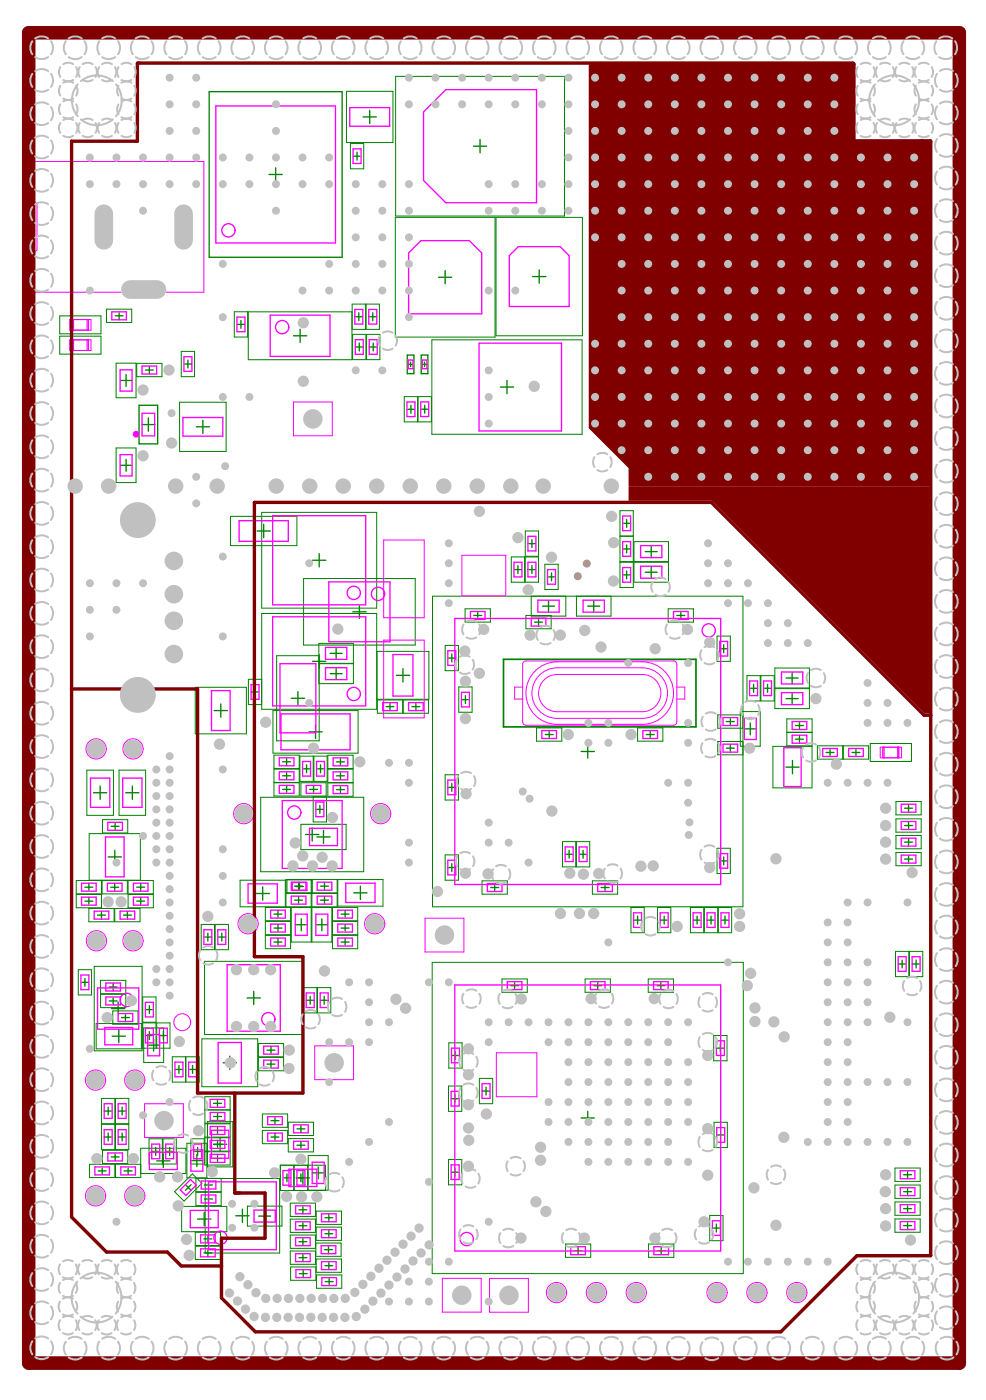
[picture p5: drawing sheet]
<svg xmlns="http://www.w3.org/2000/svg" width="123mm" height="175mm" viewBox="0 0 123 175" stroke-linecap="round" stroke-linejoin="round" font-family="sans-serif">
<g fill="none" stroke="#008000" stroke-width=".12">
<path d="M43.3 11.4h5.8v6.4h-5.8zM43.8 17.9h1.7v3.2h-1.7zM49.4 9.5h21.1v17.5h-21.1zM13.3 38.6h3.2v1.7h-3.2zM29.3 39h1.6v3.1h-1.6zM31 39h13v6h-13zM44 38h1.7v3.2h-1.7zM45.8 38h1.6v3.2h-1.6zM49.4 27.2h12.5v14.9h-12.5zM62 27.2h10.8v14.8h-10.8zM14.5 45.4h2.5v4.3h-2.5zM14.5 56h2.5v4.3h-2.5z"/>
<path d="M17.1 45.4h3.1v1.7h-3.1zM22.4 50.3h5.9v6.1h-5.9zM22.7 43.9h1.6v3.2h-1.6zM44.1 41.8h1.6v3.2h-1.6zM45.8 41.8h1.7v3.2h-1.7zM50.5 49.6h1.7v3.1h-1.7zM52.2 49.6h1.7v3.1h-1.7zM54 42.5h18.7v11.8h-18.7zM28.8 64.5h8.3v3.7h-8.3zM32.7 64h14.4v12h-14.4zM32.7 76.7h14.4v11.9h-14.4zM37.9 72.3h14v8.3h-14z"/>
<path d="M54.1 74.5h38.7v38.8h-38.7zM58.1 76.1h3.2v1.7h-3.2zM63.9 69.6h1.7v3.2h-1.7zM65.6 69.6h1.7v3.2h-1.7zM65.6 66.4h1.7v3.1h-1.7zM65.7 76.9h3.2v1.7h-3.2zM66.4 74.5v2.5h4.3v-2.5M68.1 70.5h1.6v3.2h-1.6zM72 74.5v2.5h4.4v-2.5M77.5 70.3h1.6v3.1h-1.6zM77.5 67h1.6v3.2h-1.6zM77.5 63.8h1.6v3.2h-1.6z"/>
<path d="M79.2 70.3h4.3v2.5h-4.3zM79.2 67.7h4.3v2.5h-4.3zM83.5 76.1h3.2v1.7h-3.2zM89.6 79.5h1.7v3.2h-1.7zM10.9 96.3h3.3v5.6h-3.3zM14.9 96.3h3.3v5.6h-3.3zM24.4 85.9h6.4v5.8h-6.4zM32.6 99.6h12.9v9.4h-12.9zM32.7 84.9h-1.7v3.2h1.7M34.1 88.8h10.6v5.3h-10.6zM34.2 94.4h3.2v1.6h-3.2zM34.2 96.1h3.2v1.7h-3.2z"/>
<path d="M34.2 97.8h3.2v1.7h-3.2zM34.6 82h5.3v10.6h-5.3zM37.5 94.5h1.6v3.2h-1.6zM37.6 97.8h3.2v1.7h-3.2zM39.1 99.6h1.7v3.1h-1.7zM39.2 94.5h1.7v3.2h-1.7zM39.8 80.4h4.4v2.5h-4.4zM39.8 83h4.4v2.4h-4.4zM41 94.4h3.1v1.7h-3.1zM41 96.1h3.1v1.7h-3.1zM41 97.9h3.1v1.6h-3.1zM47.1 81.4h6.5v6h-6.5z"/>
<path d="M47.2 87.5h3.1v1.6h-3.1zM50.4 87.5h3.2v1.6h-3.2zM55.6 80.7h1.7v3.1h-1.7zM55.6 96.8h1.7v3.2h-1.7zM57.3 85.9h1.7v3.1h-1.7zM67.1 91h3.1v1.6h-3.1zM79.7 91h3.1v1.6h-3.1zM92.5 88.9h2.5v4.4h-2.5zM92.8 89.4h-3.1v1.6h3.1M92.8 92.7h-3.1v1.6h3.1M93.3 84.4h1.7v3.2h-1.7zM95.1 84.4h1.6v3.2h-1.6z"/>
<path d="M96.6 93.3h4.9v5.2h-4.9zM96.8 83.5h4.3v2.5h-4.3zM96.8 86.1h4.3v2.5h-4.3zM98.3 89.9h3.2v1.6h-3.2zM98.3 91.6h3.2v1.6h-3.2zM102.1 93.2h3.2v1.7h-3.2zM105.4 93.2h3.1v1.7h-3.1zM9.5 110.1h3.2v1.6h-3.2zM9.5 111.8h3.2v1.7h-3.2zM11.1 113.5h3.2v1.7h-3.2zM11.1 104.2h6.4v5.8h-6.4zM12.8 110.1h3.1v1.6h-3.1z"/>
<path d="M12.8 102.4h3.2v1.7h-3.2zM14.3 113.5h3.2v1.7h-3.2zM16 110.1h3.2v1.6h-3.2zM16 111.8h3.2v1.7h-3.2zM25.1 115.5h1.7v3.2h-1.7zM26.9 115.5h1.6v3.2h-1.6zM30 110h5.7v3.3h-5.7zM33.2 113.4h3.1v1.7h-3.1zM33.2 115.2h3.1v1.6h-3.1zM33.2 116.9h3.1v1.7h-3.1zM35.7 109.9h3.2v1.7h-3.2zM35.7 111.7h3.2v1.6h-3.2z"/>
<path d="M35.9 110h3.1v1.6h-3.1zM36.4 113.4h2.5v4.3h-2.5zM37.6 103h5.7v3.2h-5.7zM39 113.4h2.5v4.3h-2.5zM39 109.9h3.1v1.7h-3.1zM39 111.7h3.1v1.6h-3.1zM41.5 113.4h3.2v1.7h-3.2zM41.5 115.2h3.2v1.6h-3.2zM41.5 116.9h3.2v1.7h-3.2zM42.2 109.9h5.7v3.4h-5.7zM55.6 106.9h1.7v3.1h-1.7zM60.2 110.1h3.2v1.7h-3.2z"/>
<path d="M70.3 105.2h1.7v3.1h-1.7zM72 105.2h1.7v3.1h-1.7zM74 110.1h3.2v1.7h-3.2zM78.8 113.4h1.7v3.2h-1.7zM82.2 113.4h1.6v3.2h-1.6zM86.3 113.4h1.6v3.2h-1.6zM88 113.4h1.7v3.2h-1.7zM89.6 106h1.7v3.2h-1.7zM89.8 113.4h1.6v3.2h-1.6zM111.9 118.9h1.7v3.2h-1.7zM112 100.2h3.1v1.6h-3.1zM112 102.3h3.1v1.7h-3.1z"/>
<path d="M112 104.4h3.1v1.7h-3.1zM112 106.5h3.1v1.7h-3.1zM113.7 118.9h1.6v3.2h-1.6zM9.8 121.2h1.6v3.2h-1.6zM11.8 120.8h6v10.5h-6zM12 127.9h5.7v3.2h-5.7zM12.6 122.5h3.1v1.7h-3.1zM12.6 124.3h3.1v1.6h-3.1zM12.7 137.3h1.6v3.1h-1.6zM14.1 126.3h3.2v1.7h-3.2zM14.4 137.3h1.7v3.1h-1.7zM17.8 127.8h1.7v3.2h-1.7z"/>
<path d="M17.8 124.6h1.7v3.2h-1.7zM18 128.5h2.4v4.3h-2.4zM19.6 127.8h1.6v3.2h-1.6zM21.5 132.1h1.7v3.1h-1.7zM23.2 132.1h1.7v3.1h-1.7zM25.2 129.8h7v6h-7zM25.6 120.2h12.3v9.1h-12.3zM25.6 137.1h3.2v1.6h-3.2zM25.6 138.7h3.2v1.7h-3.2zM32.3 130.4h3.1v1.7h-3.1zM32.3 132.2h3.1v1.6h-3.1zM32.8 139.2h3.1v1.7h-3.1z"/>
<path d="M37.9 123.4h1.7v3.2h-1.7zM39.7 123.4h1.6v3.2h-1.6zM54 120.3h38.9v38.9h-38.9zM56 135.7h1.7v3.2h-1.7zM56.1 130.3h1.6v3.2h-1.6zM59.9 134.8h1.7v3.1h-1.7zM62.7 122.4h3.2v1.6h-3.2zM73.1 122.4h3.2v1.6h-3.2zM81 122.4h3.2v1.6h-3.2zM89.2 129.4h1.6v3.2h-1.6zM11.2 145.5h3.1v1.7h-3.1zM12.7 140.5h1.6v3.2h-1.6z"/>
<path d="M12.8 143.8h3.2v1.6h-3.2zM14.4 140.5h1.7v3.2h-1.7zM17.6 145.5h-3.2v1.7h3.2v-3.7h5.6v3.2h-5.6M18.6 142.3h1.7v3.2h-1.7zM20.4 142.3h1.6v3.2h-1.6zM22.7 150.8h5.6v3.1h-5.6zM23.4 142.9h2.4v4.3h-2.4zM23.9 142.3h1.6v3.2h-1.6zM24.1 146.7l1.1 1.2-2.2 2.2-1.2-1.2zM24.4 154h3.2v1.7h-3.2zM24.4 155.8h3.2v1.6h-3.2zM24.5 147.3h3.1v1.6h-3.1z"/>
<path d="M24.5 149h3.1v1.7h-3.1zM25.6 144h3.2v1.6h-3.2zM25.6 140.5h3.2v1.6h-3.2zM25.6 142.2h3.2v1.7h-3.2zM25.6 147.3h9.3v9.3h-9.3zM25.9 140.2h3.2v5.6h-3.2zM30.9 150.7h4.3v2.5h-4.3zM32.8 141.3h3.1v1.6h-3.1zM35 145.6h5.7v3.2h-5.7zM36 142.3h3.2v1.7h-3.2zM36 140.3h3.2v1.6h-3.2zM36.3 150.4h3.1v1.6h-3.1z"/>
<path d="M36.3 152.4h3.1v1.6h-3.1zM36.3 154.4h3.1v1.6h-3.1zM36.3 156.4h3.1v1.6h-3.1zM36.3 158.4h3.2v1.6h-3.2zM36.7 145.6v3.2M36.8 145.6v3.2M38.4 145.6v3.2M38.5 144.4h2.5v4.4h-2.5zM39.5 155.4h3.1v1.6h-3.1zM39.5 151.4h3.2v1.6h-3.2zM39.5 153.4h3.2v1.6h-3.2zM39.5 157.4h3.2v1.6h-3.2z"/>
<path d="M39.6 159.4h3.1v1.6h-3.1zM56 144.9h1.7v3.2h-1.7zM70.7 155.5h3.1v1.6h-3.1zM81 155.5h3.2v1.6h-3.2zM88.7 151.9h1.7v3.2h-1.7zM89.2 140.3h1.7v3.1h-1.7zM111.8 146h3.2v1.7h-3.2zM111.8 148.1h3.2v1.7h-3.2zM111.8 150.2h3.2v1.7h-3.2zM111.8 152.3h3.2v1.7h-3.2z"/>
</g>
<g fill="none" stroke="#008000" stroke-width=".17">
<path d="M26.1 11.5h16.7v20.7h-16.7zM44.1 19.5h1M44.6 19v1M45.4 14.6h1.6M46.2 13.8v1.6M59.2 18.3h1.6M60 17.4v1.7M14.4 39.5h1M14.9 39v1M33.6 21.8h1.7M34.4 21v1.6M44.3 39.6h1"/>
<path d="M44.8 39.1v1M46.1 39.6h1M46.6 39.1v1M54.8 34.7h1.7M55.6 33.8v1.7M66.6 34.6h1.6M67.4 33.7v1.7M15 58.2h1.5M15 47.6h1.5M15.8 46.8v1.5M15.8 57.4v1.5M17.4 50.7h2.3v4.8h-2.3z"/>
<path d="M17.7 53.1h1.7M18.2 46.2h1M18.5 52.2v1.7M18.7 45.7v1M23 45.5h1M23.5 45v1M24.5 53.3h1.7M25.4 52.5v1.7M29.6 40.5h1M30.1 40v1M36.7 42h1.6M37.5 41.1v1.7"/>
<path d="M44.4 43.4h1M44.9 42.9v1M46.1 43.4h1M46.6 42.9v1M50.9 51.2h.9M50.9 44.4h.8v2.3h-.8zM51 45.5h.6M51.3 45.3v.5M51.4 50.7v1M52.6 51.1h1M52.8 45.5h.5M53.1 45.3v.5"/>
<path d="M53.1 50.6v1M53.5 44.4v2.3M53.5 44.4h-.9v2.3h.9M62.5 48.4h1.7M63.4 47.5v1.7M32.1 66.4h1.7M33 65.5v1.7M39.1 70h1.6M39.9 69.2v1.7M44.1 76.5h1.6M44.9 75.6v1.7M59.2 76.9h1"/>
<path d="M59.7 76.4v1M64.2 71.2h1M64.7 70.7v1M66 71.2h1M66 67.9h1M66.5 67.4v1M66.5 70.7v1M66.8 77.8h1M67.3 77.3v1M67.8 75.8h1.5M68.4 72.1h1M68.5 75v1.5"/>
<path d="M68.9 71.6v1M73.4 75.8h1.5M74.2 75v1.5M77.8 71.9h1M77.8 68.6h1M77.8 65.4h1M78.3 64.9v1M78.3 68.1v1M78.3 71.4v1M80.6 71.5h1.5M80.6 68.9h1.5M81.4 68.2v1.5"/>
<path d="M81.4 70.8v1.5M84.6 76.9h1M85.1 76.4v1M11.7 99.1h1.6M12.5 98.2v1.7M15.7 99.1h1.7M16.5 98.2v1.7M26.8 88.8h1.6M27.6 88v1.6M31.4 86.5h1M31.9 86v1M35.3 98.7h1"/>
<path d="M35.3 95.2h1M35.3 97h1M35.8 94.7v1M35.8 96.5v1M35.8 98.2v1M36.4 87.3h1.7M37.2 86.4v1.7M37.8 96.1h1M38.3 95.6v1M38.6 91.5h1.7M38.7 98.7h1M39.1 82.7h1.6"/>
<path d="M39.2 98.2v1M39.4 90.6v1.7M39.6 96.1h1M39.9 81.8v1.7M40.1 95.6v1M41.3 81.7h1.5M41.3 84.2h1.5M42 80.9v1.5M42 83.4v1.5M42 98.7h1M42 95.2h1M42 97h1"/>
<path d="M42.5 94.7v1M42.5 96.5v1M42.5 98.2v1M48.2 88.3h1M48.7 87.8v1M49.5 84.4h1.7M50.4 83.6v1.6M51.5 88.3h1M52 87.8v1M56 98.4h1M56 82.2h1M56.5 81.7v1"/>
<path d="M56.5 97.9v1M57.7 87.4h1M58.2 86.9v1M68.1 91.8h1M68.6 91.3v1M72.6 93.9h1.7M73.4 93.1v1.7M80.8 91.8h1M81.3 91.3v1M89.9 81.1h1M90.4 80.6v1M90.8 93.5h1"/>
<path d="M90.8 90.2h1M91.3 89.7v1M91.3 93v1M93 91.1h1.5M93.7 86h1M93.8 90.3v1.5M94.2 85.5v1M95.4 86h1M95.9 85.5v1M98.2 95.9h1.7M98.2 87.3h1.5M98.2 84.7h1.5"/>
<path d="M99 84v1.5M99 86.6v1.5M99 95v1.7M99.4 92.4h1M99.4 90.7h1M99.9 90.2v1M99.9 91.9v1M103.2 94h1M103.7 93.6v.9M106.5 94h1M107 93.6v.9M10.6 112.6h1"/>
<path d="M10.6 110.9h1M11.1 110.4v1M11.1 112.1v1M12.2 114.4h1M12.7 113.9v1M13.5 107.1h1.7M13.8 110.9h1M13.9 103.3h1M14.3 110.4v1M14.3 106.3v1.6M14.4 102.8v1M15.4 114.4h1"/>
<path d="M15.9 113.9v1M17.1 112.6h1M17.1 110.9h1M17.6 110.4v1M17.6 112.1v1M25.5 117.1h1M26 116.6v1M27.2 117.1h1M27.7 116.6v1M32 111.7h1.7M32.8 110.8v1.7M34.2 117.7h1"/>
<path d="M34.2 116h1M34.2 114.3h1M34.7 113.8v.9M34.7 115.5v1M34.7 117.2v1M36.8 112.5h1M36.8 110.8h1M36.9 115.6h1.5M36.9 110.8h1M37.3 110.3v1M37.3 112v1M37.4 110.3v1"/>
<path d="M37.6 114.8v1.5M38.2 104.3h1.6M39 103.5v1.6M39.5 115.6h1.5M39.5 101.2h1M39.6 104.6h1.7M40 100.7v1M40.1 112.5h.9M40.1 110.8h.9M40.2 114.8v1.5M40.4 103.8v1.6M40.6 110.3v1"/>
<path d="M40.6 112v1M42.6 117.7h1M42.6 116h1M42.6 114.3h1M43.1 113.8v.9M43.1 115.5v1M43.1 117.2v1M44.2 111.6h1.7M45 110.8v1.6M56 108.4h1M56.5 107.9v1M61.3 110.9h1"/>
<path d="M61.8 110.4v1M70.6 106.8h1M71.1 106.3v1M72.4 106.8h1M72.9 106.3v1M75.1 110.9h1M75.6 110.4v1M79.2 115h1M79.7 114.5v1M82.5 115h1M83 114.5v1M86.6 115h1"/>
<path d="M87.1 114.5v1M88.4 115h1M88.9 114.5v1M89.9 107.6h1M90.1 115h1M90.4 107.1v1M90.6 114.5v1M112.7 120v1M113 105.3h1M113 107.4h1M113 103.2h1M113 101h1"/>
<path d="M113.5 100.5v1M113.5 102.7v1M113.5 104.8v1M113.5 106.9v1M114.5 120v1M10.1 122.8h1M10.6 122.3v1M13 138.9h1M13.5 138.4v1M13.6 125.1h1M13.6 123.4h1M13.9 126.1h1.7"/>
<path d="M14 129.5h1.7M14.1 122.9v1M14.1 124.6v1M14.8 138.9h1M14.8 125.2v1.7M14.8 128.7v1.6M15.2 127.2h1M15.3 138.4v1M15.7 126.7v1M18.2 129.4h1M18.2 126.2h1M18.5 130.6h1.5"/>
<path d="M18.7 125.7v1M18.7 128.9v1M19.2 129.9v1.5M19.9 129.4h1M20.4 128.9v1M21.9 133.7h1M22.4 133.2v1M23.6 133.7h1M24.1 133.2v1M26.7 137.9h1M26.7 139.5h1M27.2 137.4v1"/>
<path d="M27.2 139v1M27.9 132.8h1.6M28.7 132v1.7M30.9 124.7h1.6M31.7 123.9v1.7M33.4 133h1M33.4 131.3h1M33.9 130.8v1M33.9 132.5v1M34.4 139.6v1M38.3 125h1M38.8 124.5v1"/>
<path d="M40 125h1M40.5 124.5v1M56.4 137.3h1M56.4 131.9h1M56.9 136.8v1M56.9 131.4v1M60.2 136.4h1M60.7 135.9v1M63.8 123.2h1M64.3 122.7v1M72.6 139.7h1.7M73.4 138.9v1.7"/>
<path d="M74.2 123.2h1M74.7 122.7v1M82.1 123.2h1M82.6 122.7v1M89.5 131h1M90 130.5v1M112.2 120.5h1M114 120.5h1M12.3 146.3h1M12.8 145.8v1M13 142.1h1M13.5 141.6v1"/>
<path d="M13.9 144.6h1M14.4 144.1v1M14.8 142.1h1M15.3 141.6v1M15.5 146.3h1M16 145.8v1M19 143.9h1M19.5 143.4v1M19.6 145.1h1.6M20.4 144.3v1.6M20.7 143.9h1M21.2 143.4v1"/>
<path d="M23.2 148.1l.7 .7M23.9 145.1h1.5M23.9 148.1l-.7 .7M24.2 143.9h1M24.6 144.3v1.5M24.7 143.4v1M24.7 152.4h1.7M25.5 156.6h1M25.5 154.8h1M25.5 151.5v1.7M25.6 149.9h1M25.6 148.1h1"/>
<path d="M26 154.3v1M26 156.1v1M26.1 147.6v1M26.1 149.4v1M26.7 143h1.6M26.7 144.8h1M26.7 143h1M26.7 141.3h1M27.2 140.8v1M27.2 142.5v1M27.2 144.3v1M27.5 142.2v1.6"/>
<path d="M29.5 152h1.6M30.3 151.1v1.7M32.3 152h1.5M33.1 151.2v1.5M33.9 142.1h1M33.9 140.1h1M34.4 141.6v1M35.4 147.2h1M35.9 146.7v1M37 147.2h1.7M37.1 143.1h1M37.1 141.1h1"/>
<path d="M37.4 157.2h1M37.4 153.2h1M37.4 151.2h1M37.4 155.2h1M37.4 159.2h1M37.6 140.6v1M37.6 142.6v1M37.6 146.7v1M37.9 146.4v1.6M37.9 150.7v1M37.9 152.7v1M37.9 154.7v1"/>
<path d="M37.9 156.7v1M37.9 158.7v1M39 146.6h1.5M39.8 145.8v1.5M40.6 156.2h.9M40.6 158.2h1M40.6 154.2h1M40.6 152.2h1M41 155.7v1M41.1 151.7v1M41.1 153.7v1M41.1 157.7v1"/>
<path d="M41.1 159.7v1M56.4 146.5h1M56.9 146v1M71.7 156.3h1M72.2 155.8v1M82.1 156.3h1M82.6 155.8v1M89 153.5h1M89.5 153v1M89.6 141.9h1M90.1 141.4v.9M112.9 153.2h1"/>
<path d="M112.9 151.1h1M112.9 148.9h1M112.9 146.8h1M113.4 146.3v1M113.4 148.4v1M113.4 150.6v1M113.4 152.7v1M40.6 160.2h1"/>
</g>
<path d="M7.5 39.5h5.1v2.2h-5.1zM7.5 42h5.1v2.3h-5.1zM108.7 92.9h5.2v2.3h-5.2z" fill="none" stroke="#008000" stroke-width=".13"/>
<path d="M62.9 82.4h24.1v8.4h-24.1z" fill="none" stroke="#008000" stroke-width=".21"/>
<g fill="none" stroke="#f0f" stroke-width=".13">
<path d="M15.1 36.5h-11.3v-4.4l.8-.9v-5.7l-.8-.8v-4.5h21.7v16.3h-4.7M36.7 50.2h4.8v4.3h-4.8zM47.9 67.5h5.1v9.7h-5.1zM57.7 69.4h5.5v5.1h-5.5zM47.9 80h5.1v9.7h-5.1zM53.1 114.8h4.9v4.2h-4.9zM18.1 138h4.8v4.2h-4.8zM39.3 130.7h4.9v4.2h-4.9zM62 131.6h5.1v5.5h-5.1zM55.3 159.8h4.8v4.2h-4.8zM61.2 159.8h4.8v4.2h-4.8z"/>
<circle cx="12" cy="93.6" r="1.26"/>
<circle cx="16.6" cy="93.6" r="1.26"/>
<circle cx="12.1" cy="117.6" r="1.26"/>
<circle cx="16.6" cy="117.6" r="1.26"/>
<circle cx="30.5" cy="101.7" r="1.26"/>
<circle cx="31" cy="115.5" r="1.26"/>
<circle cx="46.8" cy="115.5" r="1.26"/>
<circle cx="47.6" cy="101.7" r="1.26"/>
<circle cx="11.9" cy="135" r="1.26"/>
<circle cx="16.8" cy="135" r="1.26"/>
<circle cx="22.8" cy="127.8" r="1.06"/>
<circle cx="11.9" cy="149.5" r="1.26"/>
<circle cx="16.8" cy="149.5" r="1.26"/>
<circle cx="69.5" cy="161.6" r="1.26"/>
<circle cx="74.5" cy="161.6" r="1.26"/>
<circle cx="79.5" cy="161.6" r="1.26"/>
<circle cx="89.6" cy="161.6" r="1.26"/>
<circle cx="94.6" cy="161.6" r="1.26"/>
<circle cx="99.6" cy="161.6" r="1.26"/>
</g>
<g fill="none" stroke="#f0f" stroke-width=".17">
<path d="M27 13.2h14.9v17.2h-14.9zM43.7 13.5h5v2.3h-5zM44.1 18.6h1v1.8h-1zM55.7 11.2h11.4v14.1h-11.4l-2.8-2.7v-8.6zM14 39h1.8v1h-1.8zM29.6 39.6h1v1.9h-1zM33.8 39.4h7.4v5.1h-7.4zM44.3 38.7h1v1.8h-1zM46.1 38.7h1v1.8h-1zM52.6 30.1h6.1l1.5 1.5v7.6h-9.1v-7.6zM64.8 30.8h5.2l1.1 1.1v6.4h-7.5v-6.4zM15 46.2h1.5v2.7h-1.5z"/>
<path d="M15 56.8h1.5v2.7h-1.5zM17.7 45.7h1.9v1h-1.9zM17.7 51.7h1.6v2.8h-1.6zM22.9 52.2h4.9v2.3h-4.9zM23 44.6h1v1.8h-1zM44.4 42.5h1v1.8h-1zM46.1 42.5h1v1.8h-1zM50.9 50.2h.9v1.9h-.9zM51 45h.6v1.1h-.6zM52.6 50.2h1v1.9h-1zM53.3 45v1.1M53.3 45h-.5v1.1h.5"/>
<path d="M59.9 42.9h10.3v11h-10.3zM29.9 65.1h6.1v2.6h-6.1zM34.1 64.5h11.6v11.1h-11.6zM34.1 77.1h11.6v11.1h-11.6zM41.1 72.7h7.6v7.5h-7.6zM56.8 77.3h33.3v33.3h-33.3zM58.8 76.4h1.8v1h-1.8zM64.2 70.3h1v1.8h-1zM66 70.3h1v1.8h-1zM66 67h1v1.9h-1zM66.4 77.3h1.8v1h-1.8zM67.2 75h2.7v1.5h-2.7z"/>
<path d="M68.4 71.2h1v1.8h-1zM72.9 75h2.6v1.5h-2.6zM77.8 70.9h1v1.9h-1zM77.8 64.5h1v1.8h-1zM77.8 67.7h1v1.8h-1zM80.1 70.8h2.6v1.5h-2.6zM80.1 68.2h2.6v1.5h-2.6zM84.2 76.4h1.8v1h-1.8zM11.3 97.2h2.4v3.7h-2.4zM15.3 97.2h2.4v3.7h-2.4zM26.4 86.3h2.4v5h-2.4zM31.4 85.6h1v1.8h-1z"/>
<path d="M34.9 94.7h1.8v1h-1.8zM34.9 96.5h1.8v1h-1.8zM34.9 98.2h1.8v1h-1.8zM35 83h4.5v8.6h-4.5zM35.1 89.2h8.6v4.5h-8.6zM37.8 95.2h1v1.8h-1zM38.3 98.2h1.8v1h-1.8zM39.6 95.2h1v1.8h-1zM40.7 80.9h2.6v1.5h-2.6zM40.7 83.4h2.6v1.5h-2.6zM41.6 94.7h1.9v1h-1.9zM41.6 96.5h1.9v1h-1.9z"/>
<path d="M41.6 98.2h1.9v1h-1.9zM47.8 87.8h1.8v1h-1.8zM49.1 81.8h2.5v5.2h-2.5zM51.1 87.8h1.8v1h-1.8zM56 81.3h1v1.9h-1zM56 97.5h1v1.8h-1zM57.7 86.5h1v1.9h-1zM67.7 91.3h1.8v1h-1.8zM80.3 91.3h1.9v1h-1.9zM89.9 80.2h1v1.8h-1zM90.4 89.7h1.8v1h-1.8zM90.4 93h1.8v1h-1.8z"/>
<path d="M93 89.8h1.5v2.6h-1.5zM93.7 85.1h1v1.8h-1zM95.4 85.1h1v1.8h-1zM97.7 84h2.6v1.5h-2.6zM97.7 86.6h2.6v1.5h-2.6zM98 93.5h2.1v4.8h-2.1zM99 90.2h1.8v1h-1.8zM99 91.9h1.8v1h-1.8zM102.8 93.6h1.8v.9h-1.8zM106 93.6h1.9v.9h-1.9zM10.2 110.4h1.8v1h-1.8zM10.2 112.1h1.8v1h-1.8z"/>
<path d="M11.8 113.9h1.8v1h-1.8zM13.2 104.6h2.3v5h-2.3zM13.4 110.4h1.8v1h-1.8zM13.5 102.8h1.8v1h-1.8zM15 113.9h1.8v1h-1.8zM16.7 110.4h1.8v1h-1.8zM16.7 112.1h1.8v1h-1.8zM25.5 116.2h1v1.8h-1zM27.2 116.2h1v1.8h-1zM31 110.5h3.7v2.4h-3.7zM33.8 113.8h1.9v.9h-1.9zM33.8 115.5h1.9v1h-1.9z"/>
<path d="M33.8 117.2h1.9v1h-1.9zM35.3 100.1h7.5v8.4h-7.5zM36.4 110.3h1.8v1h-1.8zM36.4 112h1.8v1h-1.8zM36.5 110.3h1.9v1h-1.9zM36.9 114.3h1.5v2.6h-1.5zM38.7 103.5h3.5v2.2h-3.5zM39.5 114.3h1.5v2.6h-1.5zM39.5 100.2h1v1.9h-1zM39.6 112h1.9v1h-1.9zM39.6 110.3h1.9v1h-1.9zM42.2 113.8h1.8v.9h-1.8z"/>
<path d="M42.2 115.5h1.8v1h-1.8zM42.2 117.2h1.8v1h-1.8zM43.2 110.4h3.7v2.4h-3.7zM56 107.5h1v1.8h-1zM60.9 110.4h1.8v1h-1.8zM70.6 105.9h1v1.8h-1zM72.4 105.9h1v1.8h-1zM74.7 110.4h1.8v1h-1.8zM79.2 114.1h1v1.8h-1zM82.5 114.1h1v1.8h-1zM86.6 114.1h1v1.8h-1zM88.4 114.1h1v1.8h-1z"/>
<path d="M89.9 106.7h1v1.8h-1zM90.1 114.1h1v1.8h-1zM112.2 119.6h1v1.8h-1zM112.6 100.5h1.9v1h-1.9zM112.6 102.7h1.9v1h-1.9zM112.6 104.8h1.9v1h-1.9zM112.6 106.9h1.9v1h-1.9zM114 119.6h1v1.8h-1zM10.1 121.9h1v1.8h-1zM12.2 123.5h5.1v5.1h-5.1zM13 137.9h1v1.9h-1zM13.1 128.4h3.5v2.2h-3.5z"/>
<path d="M13.2 124.6h1.9v1h-1.9zM13.2 122.9h1.9v1h-1.9zM14.8 126.7h1.8v1h-1.8zM14.8 137.9h1v1.9h-1zM18.2 125.3h1v1.8h-1zM18.2 128.5h1v1.8h-1zM18.5 129.3h1.5v2.7h-1.5zM19.9 128.5h1v1.8h-1zM21.9 132.7h1v1.9h-1zM23.6 132.7h1v1.9h-1zM26.3 137.4h1.8v1h-1.8zM26.3 139h1.8v1h-1.8z"/>
<path d="M27.3 130.3h2.9v5.1h-2.9zM28.4 120.6h6.6v8.3h-6.6zM33 130.8h1.8v1h-1.8zM33 132.5h1.8v1h-1.8zM33.4 139.6h1.9v1h-1.9zM38.3 124.1h1v1.8h-1zM40 124.1h1v1.8h-1zM56.4 136.4h1v1.8h-1zM56.4 131h1v1.8h-1zM56.8 123.1h33.3v33.3h-33.3zM60.2 135.4h1v1.9h-1zM63.4 122.7h1.8v1h-1.8z"/>
<path d="M73.8 122.7h1.8v1h-1.8zM81.7 122.7h1.8v1h-1.8zM89.5 130.1h1v1.8h-1zM11.9 145.8h1.8v1h-1.8zM13 141.2h1v1.8h-1zM13.5 144.1h1.8v1h-1.8zM14.8 141.2h1v1.8h-1zM15.1 145.8h1.8v1h-1.8zM18.7 144h3.5v2.2h-3.5zM19 143h1v1.8h-1zM20.7 143h1v1.8h-1zM23.8 151.3h3.5v2.1h-3.5z"/>
<path d="M23.8 147.4l.7 .7-1.3 1.3-.7-.7zM23.9 143.7h1.5v2.7h-1.5zM24.2 143h1v1.8h-1zM25.1 154.3h1.8v1h-1.8zM25.1 156.1h1.8v1h-1.8zM25.1 147.6h1.9v1h-1.9zM25.1 149.4h1.9v1h-1.9zM26.1 147.7h8.4v8.5h-8.4zM26.3 144.3h1.8v1h-1.8zM26.3 140.8h1.8v1h-1.8zM26.3 142.5h1.8v1h-1.8zM26.4 141.3h2.2v3.5h-2.2z"/>
<path d="M31.7 151.2h2.7v1.5h-2.7zM33.4 141.6h1.9v1h-1.9zM35.4 146.3h1v1.8h-1zM36.1 146.1h3.5v2.2h-3.5zM36.7 142.6h1.8v1h-1.8zM36.7 140.6h1.8v1h-1.8zM36.9 156.7h1.9v1h-1.9zM36.9 150.7h1.9v1h-1.9zM36.9 152.7h1.9v1h-1.9zM36.9 154.7h1.9v1h-1.9zM37 158.7h1.8v1h-1.8zM37.1 146.3h1v1.8h-1z"/>
<path d="M39 145.3h1.5v2.6h-1.5zM40.1 155.7h1.9v1h-1.9zM40.2 157.7h1.8v1h-1.8zM40.2 153.7h1.8v1h-1.8zM40.2 151.7h1.8v1h-1.8zM40.2 159.7h1.8v1h-1.8zM56.4 145.6h1v1.8h-1zM71.3 155.8h1.9v1h-1.9zM81.7 155.8h1.8v1h-1.8zM89 152.6h1v1.8h-1zM89.6 140.9h1v1.9h-1zM112.5 146.3h1.8v1h-1.8z"/>
<path d="M112.5 148.4h1.8v1h-1.8zM112.5 150.6h1.8v1h-1.8zM112.5 152.7h1.8v1h-1.8z"/>
<circle cx="28.5" cy="28.8" r=".83"/>
<circle cx="35.3" cy="40.9" r=".83"/>
<circle cx="44.2" cy="74.1" r=".83"/>
<circle cx="47.2" cy="74.2" r=".83"/>
<circle cx="88.6" cy="78.8" r=".83"/>
<circle cx="44.2" cy="86.7" r=".83"/>
<circle cx="36.8" cy="101.6" r=".83"/>
<circle cx="15.8" cy="125" r=".83"/>
<circle cx="33.5" cy="127.4" r=".83"/>
<circle cx="27.6" cy="154.7" r=".83"/>
<circle cx="58.3" cy="154.9" r=".83"/>
</g>
<g fill="none" stroke="#f0f" stroke-width=".12">
<path d="M8.7 39.9h2.7v1.4h-2.7zM9 39.9v1.4M9.2 39.9v1.4M10.9 39.9v1.4M11 39.9v1.4M8.7 42.5h2.7v1.3h-2.7zM9 42.5v1.3M9.2 42.5v1.3M10.9 42.5v1.3M11 42.5v1.3M65.3 85.9h-1v1.5h1M65.5 82.7h18.9l.2 .3-.1 7.4-.3 .2h-18.7l-.2-.4v-7.2z"/>
<path d="M66.9 83.9a3.9 3.9 0 0 1 2.7-1.2h10.7a3.9 3.9 0 0 1 3.9 3.9 3.9 3.9 0 0 1-3.9 3.9h-10.7a3.9 3.9 0 0 1-3.6-2.4 3.9 3.9 0 0 1 .9-4.2zM67.4 84.4a3.1 3.1 0 0 1 2.2-.9h10.7a3.2 3.2 0 0 1 3.1 3.1 3.2 3.2 0 0 1-3.1 3.2h-10.7a3.2 3.2 0 0 1-2.9-2 3.2 3.2 0 0 1 .7-3.4zM68.2 84.8l.9-.4 .5-.1h10.7a2.33 2.33 0 0 1 2.3 2.3 2.33 2.33 0 0 1-2.3 2.4h-10.7a2.33 2.33 0 0 1-2.2-1.6 2.33 2.33 0 0 1 .8-2.6zM84.6 85.9h1v1.5h-1M110 93.4h2.7v1.3h-2.7zM110.3 93.4v1.3M110.5 93.4v1.3M112.2 93.4v1.3M112.3 93.4v1.3"/>
</g>
<circle cx="17" cy="54.3" r=".21" fill="none" stroke="#f0f" stroke-width=".42"/>
<g fill="#800000">
<path d="M78.6 60.8h37.5v28.4h-.5l-26.6-26.6h-10.4z"/>
<path d="M73.6 7.8h33.1v9.8h9.6v43.2h-37.7v-2.3l-5-5z"/>
</g>
<path d="M8.9 17.6v1.1M17.5 7.9h-.3M115.2 17.6h1.1M115.5 89.4h.8M29.3 149.1h.7" fill="none" stroke="#800000" stroke-width=".42"/>
<circle cx="115.2" cy="17.6" r=".21" fill="#800000"/>
<path d="M8.9 18.7v133.4M17.2 7.9v9.7M116.3 17.6v139.3M31.8 62.8v56.8h6.1v17M24.7 86.1v50.5M29.3 136.6v12.5M20.9 156.5l1.8 1.7h5M27.7 154.8v7.4M33.1 149.1v5.7" fill="none" stroke="#800000" stroke-width=".42"/>
<path d="M3.6 4.1v166.3" fill="none" stroke="#800000" stroke-width="1.7"/>
<circle cx="106.7" cy="17.6" r=".21" fill="#800000"/>
<path d="M8.9 17.6h8.3M17.5 7.9h89.1l.1 .1v9.6h8.5M31.8 62.8h57.1l26.6 26.6M8.9 86.1h15.8M24.7 136.6h13.2M8.9 152.1l4.4 4.4h7.6M27.7 154.8h5.4M29.3 149.1h3.8M116.3 156.9h-9.2l-9.5 9.6h-65.7l-4.2-4.3" fill="none" stroke="#800000" stroke-width=".42"/>
<path d="M3.6 4.1h116.3v166.3h-116.3" fill="none" stroke="#800000" stroke-width="1.7"/>
<g fill="#c0c0c0">
<circle cx="21.2" cy="94.5" r=".5"/>
<circle cx="21.2" cy="96.2" r=".5"/>
<circle cx="21.2" cy="97.8" r=".5"/>
<circle cx="21.2" cy="99.5" r=".5"/>
<circle cx="21.2" cy="101.2" r=".5"/>
<circle cx="21.2" cy="102.8" r=".5"/>
<circle cx="21.2" cy="104.5" r=".5"/>
<circle cx="21.2" cy="106.1" r=".5"/>
<circle cx="21.2" cy="107.8" r=".5"/>
<circle cx="21.2" cy="109.5" r=".5"/>
<circle cx="21.2" cy="111.1" r=".5"/>
<circle cx="21.2" cy="112.8" r=".5"/>
<circle cx="21.2" cy="114.5" r=".5"/>
<circle cx="21.2" cy="116.1" r=".5"/>
<circle cx="21.2" cy="117.8" r=".5"/>
<circle cx="21.2" cy="119.4" r=".5"/>
<circle cx="21.2" cy="121.1" r=".5"/>
<circle cx="21.2" cy="122.8" r=".5"/>
<circle cx="21.2" cy="124.4" r=".5"/>
<circle cx="21.2" cy="137.7" r=".5"/>
<circle cx="19.5" cy="96.2" r=".5"/>
<circle cx="19.5" cy="97.8" r=".5"/>
<circle cx="19.5" cy="99.5" r=".5"/>
<circle cx="19.5" cy="101.2" r=".5"/>
<circle cx="19.5" cy="102.8" r=".5"/>
<circle cx="19.5" cy="104.5" r=".5"/>
<circle cx="19.5" cy="106.1" r=".5"/>
<circle cx="19.5" cy="107.8" r=".5"/>
<circle cx="19.5" cy="121.1" r=".5"/>
<circle cx="19.5" cy="122.8" r=".5"/>
<circle cx="17.9" cy="104.5" r=".5"/>
<circle cx="17.9" cy="139.4" r=".5"/>
<circle cx="14.6" cy="107.8" r=".5"/>
<circle cx="14.6" cy="152.7" r=".5"/>
<circle cx="11.2" cy="131.1" r=".5"/>
<circle cx="113.4" cy="90.4" r=".5"/>
<circle cx="113.4" cy="112.8" r=".5"/>
<circle cx="113.4" cy="127.8" r=".5"/>
<circle cx="113.4" cy="135.2" r=".5"/>
<circle cx="113.4" cy="142.7" r=".5"/>
<circle cx="110.9" cy="87.9" r=".5"/>
<circle cx="110.9" cy="90.4" r=".5"/>
<circle cx="110.9" cy="97.8" r=".5"/>
<circle cx="110.9" cy="135.2" r=".5"/>
<circle cx="110.9" cy="142.7" r=".5"/>
<circle cx="108.4" cy="85.4" r=".5"/>
<circle cx="108.4" cy="87.9" r=".5"/>
<circle cx="108.4" cy="90.4" r=".5"/>
<circle cx="108.4" cy="97.8" r=".5"/>
<circle cx="108.4" cy="112.8" r=".5"/>
<circle cx="108.4" cy="120.3" r=".5"/>
<circle cx="108.4" cy="122.8" r=".5"/>
<circle cx="108.4" cy="125.3" r=".5"/>
<circle cx="108.4" cy="127.8" r=".5"/>
<circle cx="108.4" cy="135.2" r=".5"/>
<circle cx="108.4" cy="142.7" r=".5"/>
<circle cx="105.9" cy="97.8" r=".5"/>
<circle cx="105.9" cy="112.8" r=".5"/>
<circle cx="105.9" cy="115.3" r=".5"/>
<circle cx="105.9" cy="117.8" r=".5"/>
<circle cx="105.9" cy="120.3" r=".5"/>
<circle cx="105.9" cy="122.8" r=".5"/>
<circle cx="105.9" cy="125.3" r=".5"/>
<circle cx="105.9" cy="127.8" r=".5"/>
<circle cx="105.9" cy="130.3" r=".5"/>
<circle cx="105.9" cy="132.7" r=".5"/>
<circle cx="105.9" cy="135.2" r=".5"/>
<circle cx="105.9" cy="137.7" r=".5"/>
<circle cx="105.9" cy="140.2" r=".5"/>
<circle cx="105.9" cy="142.7" r=".5"/>
<circle cx="103.4" cy="97.8" r=".5"/>
<circle cx="103.4" cy="115.3" r=".5"/>
<circle cx="103.4" cy="117.8" r=".5"/>
<circle cx="103.4" cy="120.3" r=".5"/>
<circle cx="103.4" cy="122.8" r=".5"/>
<circle cx="103.4" cy="125.3" r=".5"/>
<circle cx="103.4" cy="127.8" r=".5"/>
<circle cx="103.4" cy="130.3" r=".5"/>
<circle cx="103.4" cy="132.7" r=".5"/>
<circle cx="103.4" cy="135.2" r=".5"/>
<circle cx="103.4" cy="137.7" r=".5"/>
<circle cx="103.4" cy="140.2" r=".5"/>
<circle cx="103.4" cy="142.7" r=".5"/>
<circle cx="103.4" cy="157.7" r=".5"/>
<circle cx="100.9" cy="80.4" r=".5"/>
<circle cx="100.9" cy="142.7" r=".5"/>
<circle cx="100.9" cy="157.7" r=".5"/>
<circle cx="98.4" cy="77.9" r=".5"/>
<circle cx="98.4" cy="80.4" r=".5"/>
<circle cx="98.4" cy="157.7" r=".5"/>
<circle cx="96" cy="75.4" r=".5"/>
<circle cx="96" cy="77.9" r=".5"/>
<circle cx="96" cy="80.4" r=".5"/>
<circle cx="96" cy="157.7" r=".5"/>
<circle cx="93.5" cy="72.9" r=".5"/>
<circle cx="93.5" cy="75.4" r=".5"/>
<circle cx="93.5" cy="157.7" r=".5"/>
<circle cx="91" cy="70.4" r=".5"/>
<circle cx="91" cy="72.9" r=".5"/>
<circle cx="91" cy="75.4" r=".5"/>
<circle cx="91" cy="120.3" r=".5"/>
<circle cx="91" cy="157.7" r=".5"/>
<circle cx="88.5" cy="67.9" r=".5"/>
<circle cx="88.5" cy="70.4" r=".5"/>
<circle cx="88.5" cy="72.9" r=".5"/>
<circle cx="86" cy="82.9" r=".5"/>
<circle cx="86" cy="90.4" r=".5"/>
<circle cx="86" cy="92.8" r=".5"/>
<circle cx="86" cy="97.8" r=".5"/>
<circle cx="86" cy="100.3" r=".5"/>
<circle cx="86" cy="127.8" r=".5"/>
<circle cx="86" cy="132.7" r=".5"/>
<circle cx="86" cy="135.2" r=".5"/>
<circle cx="86" cy="137.7" r=".5"/>
<circle cx="86" cy="140.2" r=".5"/>
<circle cx="86" cy="145.2" r=".5"/>
<circle cx="83.5" cy="97.8" r=".5"/>
<circle cx="83.5" cy="127.8" r=".5"/>
<circle cx="83.5" cy="130.3" r=".5"/>
<circle cx="83.5" cy="132.7" r=".5"/>
<circle cx="83.5" cy="135.2" r=".5"/>
<circle cx="83.5" cy="137.7" r=".5"/>
<circle cx="83.5" cy="140.2" r=".5"/>
<circle cx="83.5" cy="142.7" r=".5"/>
<circle cx="83.5" cy="145.2" r=".5"/>
<circle cx="81" cy="127.8" r=".5"/>
<circle cx="81" cy="130.3" r=".5"/>
<circle cx="81" cy="132.7" r=".5"/>
<circle cx="81" cy="135.2" r=".5"/>
<circle cx="81" cy="137.7" r=".5"/>
<circle cx="81" cy="140.2" r=".5"/>
<circle cx="81" cy="142.7" r=".5"/>
<circle cx="81" cy="145.2" r=".5"/>
<circle cx="78.5" cy="82.9" r=".5"/>
<circle cx="78.5" cy="127.8" r=".5"/>
<circle cx="78.5" cy="130.3" r=".5"/>
<circle cx="78.5" cy="132.7" r=".5"/>
<circle cx="78.5" cy="135.2" r=".5"/>
<circle cx="78.5" cy="137.7" r=".5"/>
<circle cx="78.5" cy="140.2" r=".5"/>
<circle cx="78.5" cy="142.7" r=".5"/>
<circle cx="78.5" cy="145.2" r=".5"/>
<circle cx="76" cy="90.4" r=".5"/>
<circle cx="76" cy="92.8" r=".5"/>
<circle cx="76" cy="117.8" r=".5"/>
<circle cx="76" cy="127.8" r=".5"/>
<circle cx="76" cy="130.3" r=".5"/>
<circle cx="76" cy="132.7" r=".5"/>
<circle cx="76" cy="135.2" r=".5"/>
<circle cx="76" cy="137.7" r=".5"/>
<circle cx="76" cy="140.2" r=".5"/>
<circle cx="76" cy="142.7" r=".5"/>
<circle cx="76" cy="145.2" r=".5"/>
<circle cx="73.5" cy="90.4" r=".5"/>
<circle cx="73.5" cy="92.8" r=".5"/>
<circle cx="73.5" cy="127.8" r=".5"/>
<circle cx="73.5" cy="130.3" r=".5"/>
<circle cx="73.5" cy="132.7" r=".5"/>
<circle cx="73.5" cy="135.2" r=".5"/>
<circle cx="73.5" cy="137.7" r=".5"/>
<circle cx="73.5" cy="140.2" r=".5"/>
<circle cx="73.5" cy="142.7" r=".5"/>
<circle cx="73.5" cy="145.2" r=".5"/>
<circle cx="71" cy="127.8" r=".5"/>
<circle cx="71" cy="130.3" r=".5"/>
<circle cx="71" cy="132.7" r=".5"/>
<circle cx="71" cy="135.2" r=".5"/>
<circle cx="71" cy="137.7" r=".5"/>
<circle cx="71" cy="140.2" r=".5"/>
<circle cx="71" cy="142.7" r=".5"/>
<circle cx="68.5" cy="127.8" r=".5"/>
<circle cx="68.5" cy="130.3" r=".5"/>
<circle cx="68.5" cy="137.7" r=".5"/>
<circle cx="68.5" cy="140.2" r=".5"/>
<circle cx="66.1" cy="107.8" r=".5"/>
<circle cx="66.1" cy="127.8" r=".5"/>
<circle cx="63.6" cy="105.3" r=".5"/>
<circle cx="63.6" cy="127.8" r=".5"/>
<circle cx="61.1" cy="102.8" r=".5"/>
<circle cx="61.1" cy="105.3" r=".5"/>
<circle cx="61.1" cy="127.8" r=".5"/>
<circle cx="61.1" cy="130.3" r=".5"/>
<circle cx="61.1" cy="152.7" r=".5"/>
<circle cx="61.1" cy="162.7" r=".5"/>
<circle cx="56.1" cy="67.9" r=".5"/>
<circle cx="56.1" cy="70.4" r=".5"/>
<circle cx="56.1" cy="72.9" r=".5"/>
<circle cx="56.1" cy="75.4" r=".5"/>
<circle cx="56.1" cy="122.8" r=".5"/>
<circle cx="56.1" cy="157.7" r=".5"/>
<circle cx="53.6" cy="122.8" r=".5"/>
<circle cx="53.6" cy="147.7" r=".5"/>
<circle cx="53.6" cy="157.7" r=".5"/>
<circle cx="53.6" cy="160.2" r=".5"/>
<circle cx="53.6" cy="162.7" r=".5"/>
<circle cx="51.1" cy="95.3" r=".5"/>
<circle cx="51.1" cy="97.8" r=".5"/>
<circle cx="51.1" cy="105.3" r=".5"/>
<circle cx="51.1" cy="107.8" r=".5"/>
<circle cx="51.1" cy="160.2" r=".5"/>
<circle cx="51.1" cy="162.7" r=".5"/>
<circle cx="48.6" cy="95.3" r=".5"/>
<circle cx="48.6" cy="127.8" r=".5"/>
<circle cx="48.6" cy="140.2" r=".5"/>
<circle cx="48.6" cy="162.7" r=".5"/>
<circle cx="46.1" cy="122.8" r=".5"/>
<circle cx="46.1" cy="125.3" r=".5"/>
<circle cx="46.1" cy="127.8" r=".5"/>
<circle cx="46.1" cy="130.3" r=".5"/>
<circle cx="46.1" cy="142.7" r=".5"/>
<circle cx="43.6" cy="122.8" r=".5"/>
<circle cx="43.6" cy="130.3" r=".5"/>
<circle cx="43.6" cy="145.2" r=".5"/>
<circle cx="41.1" cy="130.3" r=".5"/>
<circle cx="41.1" cy="135.2" r=".5"/>
<circle cx="38.6" cy="70.4" r=".5"/>
<circle cx="38.6" cy="87.9" r=".5"/>
<circle cx="114.2" cy="19.7" r=".5"/>
<circle cx="114.2" cy="23" r=".5"/>
<circle cx="114.2" cy="26.3" r=".5"/>
<circle cx="114.2" cy="29.7" r=".5"/>
<circle cx="114.2" cy="33" r=".5"/>
<circle cx="114.2" cy="36.3" r=".5"/>
<circle cx="114.2" cy="39.6" r=".5"/>
<circle cx="114.2" cy="43" r=".5"/>
<circle cx="114.2" cy="46.3" r=".5"/>
<circle cx="114.2" cy="49.6" r=".5"/>
<circle cx="114.2" cy="52.9" r=".5"/>
<circle cx="114.2" cy="56.3" r=".5"/>
<circle cx="114.2" cy="59.6" r=".5"/>
<circle cx="110.9" cy="19.7" r=".5"/>
<circle cx="110.9" cy="23" r=".5"/>
<circle cx="110.9" cy="26.3" r=".5"/>
<circle cx="110.9" cy="29.7" r=".5"/>
<circle cx="110.9" cy="33" r=".5"/>
<circle cx="110.9" cy="36.3" r=".5"/>
<circle cx="110.9" cy="39.6" r=".5"/>
<circle cx="110.9" cy="43" r=".5"/>
<circle cx="110.9" cy="46.3" r=".5"/>
<circle cx="110.9" cy="49.6" r=".5"/>
<circle cx="110.9" cy="52.9" r=".5"/>
<circle cx="110.9" cy="56.3" r=".5"/>
<circle cx="110.9" cy="59.6" r=".5"/>
<circle cx="107.6" cy="19.7" r=".5"/>
<circle cx="107.6" cy="23" r=".5"/>
<circle cx="107.6" cy="26.3" r=".5"/>
<circle cx="107.6" cy="29.7" r=".5"/>
<circle cx="107.6" cy="33" r=".5"/>
<circle cx="107.6" cy="36.3" r=".5"/>
<circle cx="107.6" cy="39.6" r=".5"/>
<circle cx="107.6" cy="43" r=".5"/>
<circle cx="107.6" cy="46.3" r=".5"/>
<circle cx="107.6" cy="49.6" r=".5"/>
<circle cx="107.6" cy="52.9" r=".5"/>
<circle cx="107.6" cy="56.3" r=".5"/>
<circle cx="107.6" cy="59.6" r=".5"/>
<circle cx="104.3" cy="9.7" r=".5"/>
<circle cx="104.3" cy="13" r=".5"/>
<circle cx="104.3" cy="16.4" r=".5"/>
<circle cx="104.3" cy="19.7" r=".5"/>
<circle cx="104.3" cy="23" r=".5"/>
<circle cx="104.3" cy="26.3" r=".5"/>
<circle cx="104.3" cy="29.7" r=".5"/>
<circle cx="104.3" cy="33" r=".5"/>
<circle cx="104.3" cy="36.3" r=".5"/>
<circle cx="104.3" cy="39.6" r=".5"/>
<circle cx="104.3" cy="43" r=".5"/>
<circle cx="104.3" cy="46.3" r=".5"/>
<circle cx="104.3" cy="49.6" r=".5"/>
<circle cx="104.3" cy="52.9" r=".5"/>
<circle cx="104.3" cy="56.3" r=".5"/>
<circle cx="104.3" cy="59.6" r=".5"/>
<circle cx="100.9" cy="9.7" r=".5"/>
<circle cx="100.9" cy="13" r=".5"/>
<circle cx="100.9" cy="16.4" r=".5"/>
<circle cx="100.9" cy="19.7" r=".5"/>
<circle cx="100.9" cy="23" r=".5"/>
<circle cx="100.9" cy="26.3" r=".5"/>
<circle cx="100.9" cy="29.7" r=".5"/>
<circle cx="100.9" cy="33" r=".5"/>
<circle cx="100.9" cy="36.3" r=".5"/>
<circle cx="100.9" cy="39.6" r=".5"/>
<circle cx="100.9" cy="43" r=".5"/>
<circle cx="100.9" cy="46.3" r=".5"/>
<circle cx="100.9" cy="49.6" r=".5"/>
<circle cx="100.9" cy="52.9" r=".5"/>
<circle cx="100.9" cy="56.3" r=".5"/>
<circle cx="100.9" cy="59.6" r=".5"/>
<circle cx="97.6" cy="9.7" r=".5"/>
<circle cx="97.6" cy="13" r=".5"/>
<circle cx="97.6" cy="16.4" r=".5"/>
<circle cx="97.6" cy="19.7" r=".5"/>
<circle cx="97.6" cy="23" r=".5"/>
<circle cx="97.6" cy="26.3" r=".5"/>
<circle cx="97.6" cy="29.7" r=".5"/>
<circle cx="97.6" cy="33" r=".5"/>
<circle cx="97.6" cy="36.3" r=".5"/>
<circle cx="97.6" cy="39.6" r=".5"/>
<circle cx="97.6" cy="43" r=".5"/>
<circle cx="97.6" cy="46.3" r=".5"/>
<circle cx="97.6" cy="49.6" r=".5"/>
<circle cx="97.6" cy="52.9" r=".5"/>
<circle cx="97.6" cy="56.3" r=".5"/>
<circle cx="97.6" cy="59.6" r=".5"/>
<circle cx="94.3" cy="9.7" r=".5"/>
<circle cx="94.3" cy="13" r=".5"/>
<circle cx="94.3" cy="16.4" r=".5"/>
<circle cx="94.3" cy="19.7" r=".5"/>
<circle cx="94.3" cy="23" r=".5"/>
<circle cx="94.3" cy="26.3" r=".5"/>
<circle cx="94.3" cy="29.7" r=".5"/>
<circle cx="94.3" cy="33" r=".5"/>
<circle cx="94.3" cy="36.3" r=".5"/>
<circle cx="94.3" cy="39.6" r=".5"/>
<circle cx="94.3" cy="43" r=".5"/>
<circle cx="94.3" cy="46.3" r=".5"/>
<circle cx="94.3" cy="49.6" r=".5"/>
<circle cx="94.3" cy="52.9" r=".5"/>
<circle cx="94.3" cy="56.3" r=".5"/>
<circle cx="94.3" cy="59.6" r=".5"/>
<circle cx="91" cy="9.7" r=".5"/>
<circle cx="91" cy="13" r=".5"/>
<circle cx="91" cy="16.4" r=".5"/>
<circle cx="91" cy="19.7" r=".5"/>
<circle cx="91" cy="23" r=".5"/>
<circle cx="91" cy="26.3" r=".5"/>
<circle cx="91" cy="29.7" r=".5"/>
<circle cx="91" cy="33" r=".5"/>
<circle cx="91" cy="36.3" r=".5"/>
<circle cx="91" cy="39.6" r=".5"/>
<circle cx="91" cy="43" r=".5"/>
<circle cx="91" cy="46.3" r=".5"/>
<circle cx="91" cy="49.6" r=".5"/>
<circle cx="91" cy="52.9" r=".5"/>
<circle cx="91" cy="56.3" r=".5"/>
<circle cx="91" cy="59.6" r=".5"/>
<circle cx="87.7" cy="9.7" r=".5"/>
<circle cx="87.7" cy="13" r=".5"/>
<circle cx="87.7" cy="16.4" r=".5"/>
<circle cx="87.7" cy="19.7" r=".5"/>
<circle cx="87.7" cy="23" r=".5"/>
<circle cx="87.7" cy="26.3" r=".5"/>
<circle cx="87.7" cy="29.7" r=".5"/>
<circle cx="87.7" cy="33" r=".5"/>
<circle cx="87.7" cy="36.3" r=".5"/>
<circle cx="87.7" cy="39.6" r=".5"/>
<circle cx="87.7" cy="43" r=".5"/>
<circle cx="87.7" cy="46.3" r=".5"/>
<circle cx="87.7" cy="49.6" r=".5"/>
<circle cx="87.7" cy="52.9" r=".5"/>
<circle cx="87.7" cy="56.3" r=".5"/>
<circle cx="87.7" cy="59.6" r=".5"/>
<circle cx="84.3" cy="9.7" r=".5"/>
<circle cx="84.3" cy="13" r=".5"/>
<circle cx="84.3" cy="16.4" r=".5"/>
<circle cx="84.3" cy="19.7" r=".5"/>
<circle cx="84.3" cy="23" r=".5"/>
<circle cx="84.3" cy="26.3" r=".5"/>
<circle cx="84.3" cy="29.7" r=".5"/>
<circle cx="84.3" cy="33" r=".5"/>
<circle cx="84.3" cy="36.3" r=".5"/>
<circle cx="84.3" cy="39.6" r=".5"/>
<circle cx="84.3" cy="43" r=".5"/>
<circle cx="84.3" cy="46.3" r=".5"/>
<circle cx="84.3" cy="49.6" r=".5"/>
<circle cx="84.3" cy="52.9" r=".5"/>
<circle cx="84.3" cy="56.3" r=".5"/>
<circle cx="84.3" cy="59.6" r=".5"/>
<circle cx="81" cy="9.7" r=".5"/>
<circle cx="81" cy="13" r=".5"/>
<circle cx="81" cy="16.4" r=".5"/>
<circle cx="81" cy="19.7" r=".5"/>
<circle cx="81" cy="23" r=".5"/>
<circle cx="81" cy="26.3" r=".5"/>
<circle cx="81" cy="29.7" r=".5"/>
<circle cx="81" cy="33" r=".5"/>
<circle cx="81" cy="36.3" r=".5"/>
<circle cx="81" cy="39.6" r=".5"/>
<circle cx="81" cy="43" r=".5"/>
<circle cx="81" cy="46.3" r=".5"/>
<circle cx="81" cy="49.6" r=".5"/>
<circle cx="81" cy="52.9" r=".5"/>
<circle cx="81" cy="56.3" r=".5"/>
<circle cx="81" cy="59.6" r=".5"/>
<circle cx="77.7" cy="9.7" r=".5"/>
<circle cx="77.7" cy="13" r=".5"/>
<circle cx="77.7" cy="16.4" r=".5"/>
<circle cx="77.7" cy="19.7" r=".5"/>
<circle cx="77.7" cy="23" r=".5"/>
<circle cx="77.7" cy="26.3" r=".5"/>
<circle cx="77.7" cy="29.7" r=".5"/>
<circle cx="77.7" cy="33" r=".5"/>
<circle cx="77.7" cy="36.3" r=".5"/>
<circle cx="77.7" cy="39.6" r=".5"/>
<circle cx="77.7" cy="43" r=".5"/>
<circle cx="77.7" cy="46.3" r=".5"/>
<circle cx="77.7" cy="49.6" r=".5"/>
<circle cx="77.7" cy="52.9" r=".5"/>
<circle cx="77.7" cy="56.3" r=".5"/>
<circle cx="74.4" cy="9.7" r=".5"/>
<circle cx="74.4" cy="13" r=".5"/>
<circle cx="74.4" cy="16.4" r=".5"/>
<circle cx="74.4" cy="19.7" r=".5"/>
<circle cx="74.4" cy="23" r=".5"/>
<circle cx="74.4" cy="26.3" r=".5"/>
<circle cx="74.4" cy="29.7" r=".5"/>
<circle cx="74.4" cy="43" r=".5"/>
<circle cx="74.4" cy="46.3" r=".5"/>
<circle cx="74.4" cy="49.6" r=".5"/>
<circle cx="74.4" cy="52.9" r=".5"/>
<circle cx="71" cy="9.7" r=".5"/>
<circle cx="71" cy="13" r=".5"/>
<circle cx="71" cy="16.4" r=".5"/>
<circle cx="71" cy="19.7" r=".5"/>
<circle cx="71" cy="23" r=".5"/>
<circle cx="71" cy="26.3" r=".5"/>
<circle cx="67.7" cy="9.7" r=".5"/>
<circle cx="67.7" cy="13" r=".5"/>
<circle cx="67.7" cy="23" r=".5"/>
<circle cx="67.7" cy="26.3" r=".5"/>
<circle cx="64.4" cy="9.7" r=".5"/>
<circle cx="64.4" cy="13" r=".5"/>
<circle cx="64.4" cy="23" r=".5"/>
<circle cx="64.4" cy="26.3" r=".5"/>
<circle cx="64.4" cy="36.3" r=".5"/>
<circle cx="61.1" cy="9.7" r=".5"/>
<circle cx="61.1" cy="13" r=".5"/>
<circle cx="61.1" cy="23" r=".5"/>
<circle cx="61.1" cy="26.3" r=".5"/>
<circle cx="61.1" cy="36.3" r=".5"/>
<circle cx="61.1" cy="46.3" r=".5"/>
<circle cx="61.1" cy="49.6" r=".5"/>
<circle cx="61.1" cy="52.9" r=".5"/>
<circle cx="57.7" cy="9.7" r=".5"/>
<circle cx="57.7" cy="13" r=".5"/>
<circle cx="54.4" cy="9.7" r=".5"/>
<circle cx="54.4" cy="13" r=".5"/>
<circle cx="51.1" cy="9.7" r=".5"/>
<circle cx="51.1" cy="13" r=".5"/>
<circle cx="51.1" cy="23" r=".5"/>
<circle cx="51.1" cy="26.3" r=".5"/>
<circle cx="51.1" cy="29.7" r=".5"/>
<circle cx="51.1" cy="33" r=".5"/>
<circle cx="51.1" cy="36.3" r=".5"/>
<circle cx="51.1" cy="39.6" r=".5"/>
<circle cx="47.8" cy="23" r=".5"/>
<circle cx="47.8" cy="26.3" r=".5"/>
<circle cx="47.8" cy="29.7" r=".5"/>
<circle cx="47.8" cy="33" r=".5"/>
<circle cx="47.8" cy="36.3" r=".5"/>
<circle cx="47.8" cy="46.3" r=".5"/>
<circle cx="44.5" cy="23" r=".5"/>
<circle cx="44.5" cy="26.3" r=".5"/>
<circle cx="44.5" cy="29.7" r=".5"/>
<circle cx="44.5" cy="33" r=".5"/>
<circle cx="44.5" cy="36.3" r=".5"/>
<circle cx="44.5" cy="46.3" r=".5"/>
<circle cx="41.1" cy="19.7" r=".5"/>
<circle cx="41.1" cy="23" r=".5"/>
<circle cx="41.1" cy="33" r=".5"/>
<circle cx="41.1" cy="36.3" r=".5"/>
<circle cx="37.8" cy="19.7" r=".5"/>
<circle cx="37.8" cy="23" r=".5"/>
<circle cx="37.8" cy="36.3" r=".5"/>
<circle cx="34.5" cy="13" r=".5"/>
<circle cx="34.5" cy="16.4" r=".5"/>
<circle cx="34.5" cy="19.7" r=".5"/>
<circle cx="34.5" cy="23" r=".5"/>
<circle cx="34.5" cy="26.3" r=".5"/>
<circle cx="31.2" cy="19.7" r=".5"/>
<circle cx="31.2" cy="23" r=".5"/>
<circle cx="31.2" cy="49.6" r=".5"/>
<circle cx="27.8" cy="19.7" r=".5"/>
<circle cx="27.8" cy="23" r=".5"/>
<circle cx="27.8" cy="33" r=".5"/>
<circle cx="27.8" cy="39.6" r=".5"/>
<circle cx="27.8" cy="49.6" r=".5"/>
<circle cx="27.8" cy="69.6" r=".5"/>
<circle cx="27.8" cy="79.5" r=".5"/>
<circle cx="27.8" cy="96.2" r=".5"/>
<circle cx="27.8" cy="106.1" r=".5"/>
<circle cx="27.8" cy="109.5" r=".5"/>
<circle cx="27.8" cy="112.8" r=".5"/>
<circle cx="24.5" cy="9.7" r=".5"/>
<circle cx="24.5" cy="13" r=".5"/>
<circle cx="24.5" cy="16.4" r=".5"/>
<circle cx="24.5" cy="19.7" r=".5"/>
<circle cx="24.5" cy="23" r=".5"/>
<circle cx="24.5" cy="59.6" r=".5"/>
<circle cx="24.5" cy="62.9" r=".5"/>
<circle cx="21.2" cy="9.7" r=".5"/>
<circle cx="21.2" cy="13" r=".5"/>
<circle cx="21.2" cy="16.4" r=".5"/>
<circle cx="21.2" cy="19.7" r=".5"/>
<circle cx="21.2" cy="23" r=".5"/>
<circle cx="17.9" cy="19.7" r=".5"/>
<circle cx="17.9" cy="23" r=".5"/>
<circle cx="17.9" cy="26.3" r=".5"/>
<circle cx="17.9" cy="72.9" r=".5"/>
<circle cx="14.6" cy="19.7" r=".5"/>
<circle cx="14.6" cy="23" r=".5"/>
<circle cx="14.6" cy="72.9" r=".5"/>
<circle cx="14.6" cy="76.2" r=".5"/>
<circle cx="11.2" cy="19.7" r=".5"/>
<circle cx="11.2" cy="23" r=".5"/>
<circle cx="11.2" cy="36.3" r=".5"/>
<circle cx="11.2" cy="72.9" r=".5"/>
<circle cx="11.2" cy="76.2" r=".5"/>
<circle cx="11.2" cy="79.5" r=".5"/>
<circle cx="28.1" cy="58.3" r=".5"/>
<circle cx="34.3" cy="146.6" r=".71"/>
</g>
<path d="M57.8 146.7a1.16 1.16 0 0 0 0 1.2M58.2 146.3a1.16 1.16 0 0 1 1.2 0M58.2 148.3a1.16 1.16 0 0 0 1.2 0M59.8 146.7a1.17 1.17 0 0 1 0 1.2" fill="none" stroke="#c0c0c0" stroke-width=".25"/>
<g fill="#c0c0c0">
<circle cx="37.9" cy="47.7" r=".71"/>
<circle cx="49.5" cy="124.9" r=".71"/>
</g>
<g fill="none" stroke="#c0c0c0" stroke-width=".25">
<path d="M7.5 8.4a1.17 1.17 0 0 0 0 1.2M7.5 15.4a1.17 1.17 0 0 0 0 1.2M7.5 10.7a1.17 1.17 0 0 0 0 1.2M7.5 13a1.17 1.17 0 0 0 0 1.3M7.9 8a1.16 1.16 0 0 1 1.2 0M7.9 15a1.16 1.16 0 0 1 1.2 0M7.9 10.3a1.16 1.16 0 0 1 1.2 0M7.9 12.7a1.16 1.16 0 0 1 1.2 0M7.9 10a1.16 1.16 0 0 0 1.2 0M7.9 17a1.16 1.16 0 0 0 1.2 0M7.9 12.3a1.16 1.16 0 0 0 1.2 0M7.9 14.6a1.16 1.16 0 0 0 1.2 0"/>
<path d="M9.5 8.4a1.17 1.17 0 0 1 0 1.2M9.5 15.4a1.17 1.17 0 0 1 0 1.2M9.5 10.7a1.17 1.17 0 0 1 0 1.2M9.5 13a1.17 1.17 0 0 1 0 1.3M10 8.4a1.16 1.16 0 0 0 0 1.2M10 15.4a1.16 1.16 0 0 0 0 1.2M10.3 8a1.16 1.16 0 0 1 1.3 0M10.3 15a1.16 1.16 0 0 1 1.3 0M10.3 10a1.16 1.16 0 0 0 1.3 0M10.3 17a1.16 1.16 0 0 0 1.3 0M11.9 8.4a1.17 1.17 0 0 1 0 1.2M11.9 15.4a1.17 1.17 0 0 1 0 1.2"/>
<path d="M12.4 8.4a1.16 1.16 0 0 0 0 1.2M12.4 15.4a1.16 1.16 0 0 0 0 1.2M12.8 8a1.16 1.16 0 0 1 1.2 0M12.8 15a1.16 1.16 0 0 1 1.2 0M12.8 10a1.16 1.16 0 0 0 1.2 0M12.8 17a1.16 1.16 0 0 0 1.2 0M14.4 8.4a1.17 1.17 0 0 1 0 1.2M14.4 15.4a1.17 1.17 0 0 1 0 1.2M14.8 15.4a1.17 1.17 0 0 0 0 1.2M14.8 13a1.17 1.17 0 0 0 0 1.3M14.8 10.7a1.17 1.17 0 0 0 0 1.2M14.8 8.4a1.17 1.17 0 0 0 0 1.2"/>
<path d="M15.2 15a1.16 1.16 0 0 1 1.2 0M15.2 12.7a1.16 1.16 0 0 1 1.2 0M15.2 10.3a1.16 1.16 0 0 1 1.2 0M15.2 8a1.16 1.16 0 0 1 1.2 0M15.2 17a1.16 1.16 0 0 0 1.2 0M15.2 14.6a1.16 1.16 0 0 0 1.2 0M15.2 12.3a1.16 1.16 0 0 0 1.2 0M15.2 10a1.16 1.16 0 0 0 1.2 0M16.8 15.4a1.17 1.17 0 0 1 0 1.2M16.8 13a1.17 1.17 0 0 1 0 1.3M16.8 10.7a1.17 1.17 0 0 1 0 1.2M16.8 8.4a1.17 1.17 0 0 1 0 1.2"/>
<path d="M107.2 8.4a1.17 1.17 0 0 0 0 1.2M107.2 15.4a1.17 1.17 0 0 0 0 1.2M107.2 10.7a1.17 1.17 0 0 0 0 1.2M107.2 13a1.17 1.17 0 0 0 0 1.3M107.6 8a1.16 1.16 0 0 1 1.2 0M107.6 15a1.16 1.16 0 0 1 1.2 0M107.6 10.3a1.16 1.16 0 0 1 1.2 0M107.6 12.7a1.16 1.16 0 0 1 1.2 0M107.6 10a1.16 1.16 0 0 0 1.2 0M107.6 17a1.16 1.16 0 0 0 1.2 0M107.6 12.3a1.16 1.16 0 0 0 1.2 0M107.6 14.6a1.16 1.16 0 0 0 1.2 0"/>
<path d="M109.2 8.4a1.16 1.16 0 0 1 0 1.2M109.2 15.4a1.16 1.16 0 0 1 0 1.2M109.2 10.7a1.16 1.16 0 0 1 0 1.2M109.2 13a1.16 1.16 0 0 1 0 1.3M109.6 8.4a1.17 1.17 0 0 0 0 1.2M109.6 15.4a1.17 1.17 0 0 0 0 1.2M110 8a1.16 1.16 0 0 1 1.2 0M110 15a1.16 1.16 0 0 1 1.2 0M110 10a1.16 1.16 0 0 0 1.2 0M110 17a1.16 1.16 0 0 0 1.2 0M111.6 8.4a1.16 1.16 0 0 1 0 1.2M111.6 15.4a1.16 1.16 0 0 1 0 1.2"/>
<path d="M112 8.4a1.17 1.17 0 0 0 0 1.2M112 15.4a1.17 1.17 0 0 0 0 1.2M112.4 8a1.16 1.16 0 0 1 1.2 0M112.4 15a1.16 1.16 0 0 1 1.2 0M112.4 10a1.16 1.16 0 0 0 1.2 0M112.4 17a1.16 1.16 0 0 0 1.2 0M114 8.4a1.16 1.16 0 0 1 0 1.2M114 15.4a1.16 1.16 0 0 1 0 1.2M114.5 15.4a1.17 1.17 0 0 0 0 1.2M114.5 13a1.17 1.17 0 0 0 0 1.3M114.5 10.7a1.17 1.17 0 0 0 0 1.2M114.5 8.4a1.17 1.17 0 0 0 0 1.2"/>
<path d="M114.8 15a1.16 1.16 0 0 1 1.3 0M114.8 12.7a1.16 1.16 0 0 1 1.3 0M114.8 10.3a1.16 1.16 0 0 1 1.3 0M114.8 8a1.16 1.16 0 0 1 1.3 0M114.8 17a1.16 1.16 0 0 0 1.3 0M114.8 14.6a1.16 1.16 0 0 0 1.3 0M114.8 12.3a1.16 1.16 0 0 0 1.3 0M114.8 10a1.16 1.16 0 0 0 1.3 0M116.4 15.4a1.16 1.16 0 0 1 0 1.2M116.4 13a1.16 1.16 0 0 1 0 1.3M116.4 10.7a1.16 1.16 0 0 1 0 1.2M116.4 8.4a1.16 1.16 0 0 1 0 1.2"/>
<path d="M113 122.6a1.17 1.17 0 0 0 0 1.2M113.4 122.2a1.16 1.16 0 0 1 1.2 0M113.4 124.2a1.16 1.16 0 0 0 1.2 0M115 122.6a1.16 1.16 0 0 1 0 1.2M7.5 158a1.17 1.17 0 0 0 0 1.3M7.9 160a1.16 1.16 0 0 1 1.2 0M7.9 157.7a1.16 1.16 0 0 1 1.2 0M7.9 159.6a1.16 1.16 0 0 0 1.2 0M9.5 158a1.16 1.16 0 0 1 0 1.3M9.9 158a1.17 1.17 0 0 0 0 1.3M10.3 157.7a1.16 1.16 0 0 1 1.2 0M10.3 159.6a1.16 1.16 0 0 0 1.2 0"/>
<path d="M11.9 158a1.17 1.17 0 0 1 0 1.3M12.3 158a1.17 1.17 0 0 0 0 1.3M12.7 157.7a1.16 1.16 0 0 1 1.2 0M12.7 159.6a1.16 1.16 0 0 0 1.2 0M14.3 158a1.17 1.17 0 0 1 0 1.3M14.8 158a1.17 1.17 0 0 0 0 1.3M15.1 157.7a1.16 1.16 0 0 1 1.3 0M15.1 160a1.16 1.16 0 0 1 1.3 0M15.1 159.6a1.16 1.16 0 0 0 1.3 0M16.7 158a1.17 1.17 0 0 1 0 1.3M107.2 158a1.17 1.17 0 0 0 0 1.3M107.6 157.7a1.16 1.16 0 0 1 1.2 0"/>
<path d="M107.6 160a1.16 1.16 0 0 1 1.2 0M107.6 159.6a1.16 1.16 0 0 0 1.2 0M109.2 158a1.16 1.16 0 0 1 0 1.3M109.6 158a1.17 1.17 0 0 0 0 1.3M110 157.7a1.16 1.16 0 0 1 1.2 0M110 159.6a1.16 1.16 0 0 0 1.2 0M111.6 158a1.16 1.16 0 0 1 0 1.3M112 158a1.17 1.17 0 0 0 0 1.3M112.4 157.7a1.16 1.16 0 0 1 1.2 0M112.4 159.6a1.16 1.16 0 0 0 1.2 0M114 158a1.16 1.16 0 0 1 0 1.3M114.5 158a1.17 1.17 0 0 0 0 1.3"/>
<path d="M114.8 160a1.16 1.16 0 0 1 1.3 0M114.8 157.7a1.16 1.16 0 0 1 1.3 0M114.8 159.6a1.16 1.16 0 0 0 1.3 0M116.4 158a1.16 1.16 0 0 1 0 1.3M7.5 162.7a1.17 1.17 0 0 0 0 1.2M7.5 160.4a1.17 1.17 0 0 0 0 1.2M7.5 165a1.17 1.17 0 0 0 0 1.2M7.9 162.3a1.16 1.16 0 0 1 1.2 0M7.9 164.6a1.16 1.16 0 0 1 1.2 0M7.9 164.3a1.16 1.16 0 0 0 1.2 0M7.9 162a1.16 1.16 0 0 0 1.2 0M7.9 166.6a1.16 1.16 0 0 0 1.2 0"/>
<path d="M9.5 162.7a1.16 1.16 0 0 1 0 1.2M9.5 160.4a1.16 1.16 0 0 1 0 1.2M9.5 165a1.16 1.16 0 0 1 0 1.2M9.9 165a1.17 1.17 0 0 0 0 1.2M10.3 164.6a1.16 1.16 0 0 1 1.2 0M10.3 166.6a1.16 1.16 0 0 0 1.2 0M11.9 165a1.17 1.17 0 0 1 0 1.2M12.3 165a1.17 1.17 0 0 0 0 1.2M12.7 164.6a1.16 1.16 0 0 1 1.2 0M12.7 166.6a1.16 1.16 0 0 0 1.2 0M14.3 165a1.17 1.17 0 0 1 0 1.2M14.8 160.4a1.17 1.17 0 0 0 0 1.2"/>
<path d="M14.8 162.7a1.17 1.17 0 0 0 0 1.2M14.8 165a1.17 1.17 0 0 0 0 1.2M15.1 162.3a1.16 1.16 0 0 1 1.3 0M15.1 164.6a1.16 1.16 0 0 1 1.3 0M15.1 162a1.16 1.16 0 0 0 1.3 0M15.1 164.3a1.16 1.16 0 0 0 1.3 0M15.1 166.6a1.16 1.16 0 0 0 1.3 0M16.7 160.4a1.17 1.17 0 0 1 0 1.2M16.7 162.7a1.17 1.17 0 0 1 0 1.2M16.7 165a1.17 1.17 0 0 1 0 1.2M107.2 165a1.17 1.17 0 0 0 0 1.2M107.2 160.4a1.17 1.17 0 0 0 0 1.2"/>
<path d="M107.2 162.7a1.17 1.17 0 0 0 0 1.2M107.6 164.6a1.16 1.16 0 0 1 1.2 0M107.6 162.3a1.16 1.16 0 0 1 1.2 0M107.6 166.6a1.16 1.16 0 0 0 1.2 0M107.6 162a1.16 1.16 0 0 0 1.2 0M107.6 164.3a1.16 1.16 0 0 0 1.2 0M109.2 165a1.16 1.16 0 0 1 0 1.2M109.2 160.4a1.16 1.16 0 0 1 0 1.2M109.2 162.7a1.16 1.16 0 0 1 0 1.2M109.6 165a1.17 1.17 0 0 0 0 1.2M110 164.6a1.16 1.16 0 0 1 1.2 0M110 166.6a1.16 1.16 0 0 0 1.2 0"/>
<path d="M111.6 165a1.16 1.16 0 0 1 0 1.2M112 165a1.17 1.17 0 0 0 0 1.2M112.4 164.6a1.16 1.16 0 0 1 1.2 0M112.4 166.6a1.16 1.16 0 0 0 1.2 0M114 165a1.16 1.16 0 0 1 0 1.2M114.5 165a1.17 1.17 0 0 0 0 1.2M114.5 162.7a1.17 1.17 0 0 0 0 1.2M114.5 160.4a1.17 1.17 0 0 0 0 1.2M114.8 164.6a1.16 1.16 0 0 1 1.3 0M114.8 162.3a1.16 1.16 0 0 1 1.3 0M114.8 166.6a1.16 1.16 0 0 0 1.3 0M114.8 164.3a1.16 1.16 0 0 0 1.3 0"/>
<path d="M114.8 162a1.16 1.16 0 0 0 1.3 0M116.4 165a1.16 1.16 0 0 1 0 1.2M116.4 162.7a1.16 1.16 0 0 1 0 1.2M116.4 160.4a1.16 1.16 0 0 1 0 1.2"/>
</g>
<g fill="#c0c0c0">
<circle cx="23.6" cy="156.9" r=".71"/>
<circle cx="23.3" cy="154.9" r=".71"/>
</g>
<path d="M23.8 137.6a1.17 1.17 0 0 0 0 1.2M24.2 139.2a1.16 1.16 0 0 0 1.2 0M24.2 137.2a1.16 1.16 0 0 1 1.2 0M25.8 137.6a1.17 1.17 0 0 1 0 1.2" fill="none" stroke="#c0c0c0" stroke-width=".25"/>
<g fill="#c0c0c0">
<circle cx="113.8" cy="155" r=".71"/>
<circle cx="114" cy="109.1" r=".71"/>
<circle cx="33.2" cy="90.3" r=".71"/>
</g>
<path d="M25 118.8a1.17 1.17 0 0 0 0 1.2M25.4 118.4a1.16 1.16 0 0 1 1.2 0M27 118.8a1.17 1.17 0 0 1 0 1.2M25.4 120.4a1.16 1.16 0 0 0 1.2 0" fill="none" stroke="#c0c0c0" stroke-width=".25"/>
<circle cx="111.2" cy="127.1" r=".71" fill="#c0c0c0"/>
<path d="M101 84.1a1.17 1.17 0 0 0 0 1.3M101.3 83.8a1.16 1.16 0 0 1 1.3 0M101.3 85.7a1.16 1.16 0 0 0 1.3 0M102.9 84.1a1.16 1.16 0 0 1 0 1.3M19.2 133.8a1.17 1.17 0 0 0 0 1.2M19.5 133.4a1.16 1.16 0 0 1 1.3 0M19.5 135.4a1.16 1.16 0 0 0 1.3 0M21.1 133.8a1.17 1.17 0 0 1 0 1.2" fill="none" stroke="#c0c0c0" stroke-width=".25"/>
<g fill="#c0c0c0">
<circle cx="42.2" cy="78.6" r=".71"/>
<circle cx="45" cy="95.2" r=".71"/>
<circle cx="22.3" cy="150.7" r=".71"/>
<circle cx="36.9" cy="105.4" r=".71"/>
<circle cx="20" cy="147.1" r=".71"/>
<circle cx="22.2" cy="147.1" r=".71"/>
<circle cx="24.8" cy="141.3" r=".71"/>
<circle cx="68.2" cy="151.4" r=".71"/>
<circle cx="67" cy="150.2" r=".71"/>
<circle cx="54.7" cy="111.4" r=".71"/>
<circle cx="93.8" cy="121.6" r=".71"/>
<circle cx="94.3" cy="126" r=".71"/>
<circle cx="93.4" cy="123.2" r=".71"/>
<circle cx="96.7" cy="127.7" r=".71"/>
<circle cx="94.3" cy="127.7" r=".71"/>
<circle cx="74.2" cy="114.2" r=".71"/>
<circle cx="72.4" cy="114.2" r=".71"/>
<circle cx="70" cy="114.2" r=".71"/>
<circle cx="92.4" cy="115.8" r=".71"/>
<circle cx="92.4" cy="114.2" r=".71"/>
<circle cx="81.6" cy="108.2" r=".71"/>
<circle cx="80.1" cy="108.3" r=".71"/>
<circle cx="84.6" cy="115.8" r=".71"/>
<circle cx="98" cy="142.1" r=".71"/>
<circle cx="98" cy="129.6" r=".71"/>
</g>
<path d="M80.3 115.1a1.16 1.16 0 0 0 0 1.3M80.7 114.8a1.16 1.16 0 0 1 1.2 0M80.7 116.8a1.16 1.16 0 0 0 1.2 0M82.3 115.1a1.17 1.17 0 0 1 0 1.3" fill="none" stroke="#c0c0c0" stroke-width=".25"/>
<g fill="#9ea175">
<circle cx="72.2" cy="72" r=".5"/>
<circle cx="73.3" cy="70.4" r=".5"/>
</g>
<g fill="#c0c0c0">
<circle cx="58.6" cy="142.5" r=".71"/>
<circle cx="58.5" cy="141" r=".71"/>
<circle cx="88" cy="152.7" r=".71"/>
</g>
<path d="M87 153.7a1.17 1.17 0 0 0 0 1.2M87.4 155.3a1.16 1.16 0 0 0 1.2 0M87.4 153.3a1.16 1.16 0 0 1 1.2 0M89 153.7a1.17 1.17 0 0 1 0 1.2" fill="none" stroke="#c0c0c0" stroke-width=".25"/>
<circle cx="81.8" cy="154.7" r=".71" fill="#c0c0c0"/>
<path d="M70.4 154.1a1.16 1.16 0 0 0 0 1.3M70.8 153.7a1.16 1.16 0 0 1 1.2 0M70.8 155.7a1.16 1.16 0 0 0 1.2 0M72.4 154.1a1.17 1.17 0 0 1 0 1.3M82.4 154.1a1.17 1.17 0 0 0 0 1.3M82.8 155.7a1.16 1.16 0 0 0 1.2 0M82.8 153.7a1.16 1.16 0 0 1 1.2 0M84.4 154.1a1.17 1.17 0 0 1 0 1.3" fill="none" stroke="#c0c0c0" stroke-width=".25"/>
<g fill="#c0c0c0">
<circle cx="73" cy="154.7" r=".71"/>
<circle cx="65.1" cy="154.7" r=".71"/>
</g>
<path d="M57.9 124.2a1.17 1.17 0 0 0 0 1.2M58.3 125.8a1.16 1.16 0 0 0 1.2 0M58.3 123.8a1.16 1.16 0 0 1 1.2 0M59.9 124.2a1.17 1.17 0 0 1 0 1.2M57.5 153.7a1.17 1.17 0 0 0 0 1.2M57.9 153.3a1.16 1.16 0 0 1 1.3 0M57.9 155.3a1.16 1.16 0 0 0 1.3 0M59.5 153.7a1.17 1.17 0 0 1 0 1.2M62.5 154.1a1.17 1.17 0 0 0 0 1.3M62.9 153.7a1.16 1.16 0 0 1 1.2 0M62.9 155.7a1.16 1.16 0 0 0 1.2 0M64.5 154.1a1.17 1.17 0 0 1 0 1.3" fill="none" stroke="#c0c0c0" stroke-width=".25"/>
<circle cx="88.4" cy="146.9" r=".71" fill="#c0c0c0"/>
<path d="M87.5 142.1a1.16 1.16 0 0 0 0 1.2M87.8 141.7a1.16 1.16 0 0 1 1.3 0M87.8 143.7a1.16 1.16 0 0 0 1.3 0M89.4 142.1a1.17 1.17 0 0 1 0 1.2" fill="none" stroke="#c0c0c0" stroke-width=".25"/>
<g fill="#c0c0c0">
<circle cx="88.4" cy="141.1" r=".71"/>
<circle cx="88.4" cy="131.9" r=".71"/>
</g>
<path d="M87.5 124.6a1.16 1.16 0 0 0 0 1.3M87.5 129.6a1.16 1.16 0 0 0 0 1.3M87.8 124.3a1.16 1.16 0 0 1 1.3 0M87.8 129.3a1.16 1.16 0 0 1 1.3 0M87.8 126.3a1.16 1.16 0 0 0 1.3 0M87.8 131.2a1.16 1.16 0 0 0 1.3 0M89.4 124.6a1.17 1.17 0 0 1 0 1.3M89.4 129.6a1.17 1.17 0 0 1 0 1.3" fill="none" stroke="#c0c0c0" stroke-width=".25"/>
<circle cx="58.5" cy="145.8" r=".71" fill="#c0c0c0"/>
<path d="M57.5 136a1.17 1.17 0 0 0 0 1.2M57.9 135.6a1.16 1.16 0 0 1 1.3 0M57.9 137.6a1.16 1.16 0 0 0 1.3 0M59.5 136a1.17 1.17 0 0 1 0 1.2" fill="none" stroke="#c0c0c0" stroke-width=".25"/>
<g fill="#c0c0c0">
<circle cx="58.5" cy="138.1" r=".71"/>
<circle cx="58.5" cy="131.1" r=".71"/>
</g>
<path d="M57.5 132.1a1.17 1.17 0 0 0 0 1.2M57.9 131.7a1.16 1.16 0 0 1 1.3 0M57.9 133.7a1.16 1.16 0 0 0 1.3 0M59.5 132.1a1.17 1.17 0 0 1 0 1.2" fill="none" stroke="#c0c0c0" stroke-width=".25"/>
<circle cx="73.9" cy="124.8" r=".71" fill="#c0c0c0"/>
<path d="M74.5 124.2a1.16 1.16 0 0 0 0 1.2M74.9 123.8a1.16 1.16 0 0 1 1.2 0M74.9 125.8a1.16 1.16 0 0 0 1.2 0M76.5 124.2a1.17 1.17 0 0 1 0 1.2" fill="none" stroke="#c0c0c0" stroke-width=".25"/>
<g fill="#c0c0c0">
<circle cx="81.8" cy="124.8" r=".71"/>
<circle cx="70" cy="79.4" r=".71"/>
<circle cx="66.2" cy="79.4" r=".71"/>
<circle cx="21.4" cy="55.4" r=".71"/>
<circle cx="21.4" cy="51.6" r=".5"/>
<circle cx="68.9" cy="69.6" r=".71"/>
<circle cx="64.7" cy="67.2" r=".71"/>
</g>
<path d="M57.3 97a1.17 1.17 0 0 0 0 1.2M57.6 96.6a1.16 1.16 0 0 1 1.3 0M57.6 98.6a1.16 1.16 0 0 0 1.3 0M59.2 97a1.17 1.17 0 0 1 0 1.2" fill="none" stroke="#c0c0c0" stroke-width=".25"/>
<g fill="#c0c0c0">
<circle cx="58.2" cy="99.2" r=".71"/>
<circle cx="85.9" cy="78.7" r=".71"/>
<circle cx="60.4" cy="78.7" r=".71"/>
</g>
<path d="M57.9 78.1a1.17 1.17 0 0 0 0 1.2M58.3 79.7a1.16 1.16 0 0 0 1.2 0M58.3 77.7a1.16 1.16 0 0 1 1.2 0M59.9 78.1a1.17 1.17 0 0 1 0 1.2M83.3 78.1a1.16 1.16 0 0 0 0 1.2M83.7 77.7a1.16 1.16 0 0 1 1.2 0M83.7 79.7a1.16 1.16 0 0 0 1.2 0M85.3 78.1a1.17 1.17 0 0 1 0 1.2" fill="none" stroke="#c0c0c0" stroke-width=".25"/>
<circle cx="88.7" cy="80.3" r=".71" fill="#c0c0c0"/>
<g fill="none" stroke="#c0c0c0" stroke-width=".25">
<path d="M87.7 81.3a1.17 1.17 0 0 0 0 1.2M87.8 92.9a1.17 1.17 0 0 0 0 1.2M87.8 89.6a1.16 1.16 0 0 0 0 1.2M88 80.9a1.16 1.16 0 0 1 1.3 0M88 82.9a1.16 1.16 0 0 0 1.3 0M88.2 92.5a1.16 1.16 0 0 1 1.2 0M88.2 94.5a1.16 1.16 0 0 0 1.2 0M88.2 89.2a1.16 1.16 0 0 1 1.2 0M88.2 91.2a1.16 1.16 0 0 0 1.2 0M89.6 81.3a1.17 1.17 0 0 1 0 1.2M89.8 92.9a1.16 1.16 0 0 1 0 1.2M89.8 89.6a1.17 1.17 0 0 1 0 1.2"/>
<path d="M92.8 88.1a1.17 1.17 0 0 0 0 1.2M93.1 87.7a1.16 1.16 0 0 1 1.3 0M93.1 89.7a1.16 1.16 0 0 0 1.3 0M94.7 88.1a1.16 1.16 0 0 1 0 1.2"/>
</g>
<circle cx="88.7" cy="108.4" r=".71" fill="#c0c0c0"/>
<path d="M87.7 106.2a1.17 1.17 0 0 0 0 1.2M88 105.8a1.16 1.16 0 0 1 1.3 0M88 107.8a1.16 1.16 0 0 0 1.3 0M89.6 106.2a1.17 1.17 0 0 1 0 1.2" fill="none" stroke="#c0c0c0" stroke-width=".25"/>
<g fill="#c0c0c0">
<circle cx="74.8" cy="109.2" r=".71"/>
<circle cx="58.2" cy="109.1" r=".71"/>
</g>
<path d="M57.1 107a1.16 1.16 0 0 0 0 1.3M57.5 106.7a1.16 1.16 0 0 1 1.2 0M57.5 108.6a1.16 1.16 0 0 0 1.2 0M59.1 107a1.17 1.17 0 0 1 0 1.3" fill="none" stroke="#c0c0c0" stroke-width=".25"/>
<g fill="#c0c0c0">
<circle cx="61" cy="109.2" r=".71"/>
<circle cx="76.7" cy="67.8" r=".71"/>
<circle cx="76.7" cy="72.6" r=".71"/>
<circle cx="73.1" cy="78.8" r=".71"/>
</g>
<path d="M61.6 108.6a1.16 1.16 0 0 0 0 1.3M62 108.3a1.16 1.16 0 0 1 1.2 0M62 110.2a1.16 1.16 0 0 0 1.2 0M63.6 108.6a1.17 1.17 0 0 1 0 1.3" fill="none" stroke="#c0c0c0" stroke-width=".25"/>
<g fill="#c0c0c0">
<circle cx="81.9" cy="81.1" r=".71"/>
<circle cx="75.1" cy="80.9" r=".71"/>
<circle cx="41.5" cy="102.2" r=".71"/>
<circle cx="16.4" cy="125.1" r=".71"/>
<circle cx="13.4" cy="127.2" r=".71"/>
<circle cx="26.5" cy="146.4" r=".71"/>
<circle cx="17.9" cy="57" r=".71"/>
<circle cx="66.8" cy="48.3" r=".71"/>
<circle cx="12.1" cy="144.8" r=".71"/>
<circle cx="39.2" cy="93.5" r=".71"/>
<circle cx="71" cy="91.8" r=".71"/>
<circle cx="93.7" cy="93.5" r=".71"/>
<circle cx="78.9" cy="91.8" r=".71"/>
<circle cx="102" cy="87.3" r=".71"/>
<circle cx="28.8" cy="132.8" r=".71"/>
</g>
<path d="M96 146.2a1.17 1.17 0 0 0 0 1.2M96.3 145.8a1.16 1.16 0 0 1 1.3 0M96.3 147.8a1.16 1.16 0 0 0 1.3 0M98 146.2a1.16 1.16 0 0 1 0 1.2" fill="none" stroke="#c0c0c0" stroke-width=".25"/>
<circle cx="97" cy="153.1" r=".71" fill="#c0c0c0"/>
<path d="M63.4 145.1a1.17 1.17 0 0 0 0 1.3M63.8 144.8a1.16 1.16 0 0 1 1.2 0M63.8 146.7a1.16 1.16 0 0 0 1.2 0M65.4 145.1a1.16 1.16 0 0 1 0 1.3" fill="none" stroke="#c0c0c0" stroke-width=".25"/>
<g fill="#c0c0c0">
<circle cx="110.7" cy="146.8" r=".71"/>
<circle cx="110.6" cy="148.9" r=".71"/>
<circle cx="110.7" cy="151.1" r=".71"/>
<circle cx="110.7" cy="153.2" r=".71"/>
<circle cx="67.5" cy="145" r=".71"/>
<circle cx="67.5" cy="143.4" r=".71"/>
<circle cx="71.2" cy="109.1" r=".71"/>
<circle cx="110.7" cy="101" r=".71"/>
<circle cx="110.7" cy="103.2" r=".71"/>
<circle cx="110.7" cy="105.3" r=".71"/>
<circle cx="110.7" cy="107.4" r=".71"/>
<circle cx="97" cy="107.3" r=".71"/>
<circle cx="94.2" cy="148.5" r=".71"/>
<circle cx="86.1" cy="104.4" r=".5"/>
</g>
<path d="M100.4 93.4a1.17 1.17 0 0 0 0 1.3M100.7 93.1a1.16 1.16 0 0 1 1.3 0M100.7 95a1.16 1.16 0 0 0 1.3 0M102.3 93.4a1.17 1.17 0 0 1 0 1.3" fill="none" stroke="#c0c0c0" stroke-width=".25"/>
<g fill="#c0c0c0">
<circle cx="104.5" cy="95.5" r=".71"/>
<circle cx="58.2" cy="89.8" r=".71"/>
</g>
<path d="M75.6 108.6a1.17 1.17 0 0 0 0 1.2M75.9 108.2a1.16 1.16 0 0 1 1.3 0M75.9 110.2a1.16 1.16 0 0 0 1.3 0M77.5 108.6a1.17 1.17 0 0 1 0 1.2" fill="none" stroke="#c0c0c0" stroke-width=".25"/>
<circle cx="72.9" cy="109.3" r=".71" fill="#c0c0c0"/>
<path d="M62.5 124.2a1.17 1.17 0 0 0 0 1.3M62.8 125.8a1.16 1.16 0 0 0 1.3 0M62.8 123.9a1.16 1.16 0 0 1 1.3 0M64.4 124.2a1.17 1.17 0 0 1 0 1.3" fill="none" stroke="#c0c0c0" stroke-width=".25"/>
<g fill="#c0c0c0">
<circle cx="65.1" cy="124.9" r=".71"/>
<circle cx="58.2" cy="85.2" r=".71"/>
<circle cx="59.9" cy="84.2" r=".71"/>
<circle cx="58.1" cy="81.4" r=".71"/>
</g>
<path d="M57.1 82.5a1.17 1.17 0 0 0 0 1.2M57.5 82.1a1.16 1.16 0 0 1 1.2 0M57.5 84.1a1.16 1.16 0 0 0 1.2 0M59.1 82.5a1.16 1.16 0 0 1 0 1.2" fill="none" stroke="#c0c0c0" stroke-width=".25"/>
<g fill="#c0c0c0">
<circle cx="60.8" cy="139.2" r=".71"/>
<circle cx="76.4" cy="64.5" r=".71"/>
<circle cx="65.3" cy="98.9" r=".5"/>
<circle cx="66.2" cy="99.8" r=".5"/>
<circle cx="86.2" cy="102.8" r=".5"/>
<circle cx="41.5" cy="108.2" r=".71"/>
<circle cx="69" cy="101.4" r=".71"/>
<circle cx="16.7" cy="144.8" r=".71"/>
<circle cx="13.5" cy="112.7" r=".71"/>
<circle cx="15.1" cy="112.7" r=".71"/>
<circle cx="58.5" cy="134.3" r=".71"/>
<circle cx="59.9" cy="63.9" r=".71"/>
<circle cx="37.9" cy="40.3" r=".71"/>
<circle cx="22.4" cy="130.2" r=".71"/>
<circle cx="36.1" cy="131.3" r=".71"/>
</g>
<path d="M32.1 133.9a1.17 1.17 0 0 0 0 1.3M32.5 133.5a1.16 1.16 0 0 1 1.2 0M32.5 135.5a1.16 1.16 0 0 0 1.2 0M34.1 133.9a1.17 1.17 0 0 1 0 1.3" fill="none" stroke="#c0c0c0" stroke-width=".25"/>
<g fill="#c0c0c0">
<circle cx="26" cy="114.5" r=".71"/>
<circle cx="36.1" cy="133.5" r=".71"/>
<circle cx="37.6" cy="144.9" r=".71"/>
<circle cx="37.7" cy="149.6" r=".71"/>
<circle cx="35.8" cy="149.5" r=".71"/>
<circle cx="39.6" cy="149.6" r=".71"/>
</g>
<path d="M21.9 142.3a1.17 1.17 0 0 0 0 1.2M22.3 141.9a1.16 1.16 0 0 1 1.2 0M22.3 143.9a1.16 1.16 0 0 0 1.2 0M23.9 142.3a1.17 1.17 0 0 1 0 1.2M40.8 147.1a1.16 1.16 0 0 0 0 1.3M41.2 146.8a1.16 1.16 0 0 1 1.2 0M41.2 148.7a1.16 1.16 0 0 0 1.2 0M42.8 147.1a1.17 1.17 0 0 1 0 1.3" fill="none" stroke="#c0c0c0" stroke-width=".25"/>
<g fill="#c0c0c0">
<circle cx="33.8" cy="121.2" r=".71"/>
<circle cx="29.5" cy="121.2" r=".71"/>
<circle cx="31.7" cy="121.2" r=".71"/>
<circle cx="33.8" cy="128.3" r=".71"/>
<circle cx="29.5" cy="128.3" r=".71"/>
<circle cx="31.7" cy="128.3" r=".71"/>
</g>
<path d="M37.8 126.8a1.17 1.17 0 0 0 0 1.2M38.2 126.4a1.16 1.16 0 0 1 1.2 0M38.2 128.4a1.16 1.16 0 0 0 1.2 0M39.8 126.8a1.16 1.16 0 0 1 0 1.2" fill="none" stroke="#c0c0c0" stroke-width=".25"/>
<g fill="#c0c0c0">
<circle cx="37.8" cy="107" r=".71"/>
<circle cx="36.6" cy="108.2" r=".71"/>
<circle cx="39.1" cy="108.2" r=".71"/>
<circle cx="50.7" cy="126" r=".71"/>
<circle cx="27.4" cy="93" r=".71"/>
</g>
<path d="M41.1 125.2a1.17 1.17 0 0 0 0 1.3M41.5 124.9a1.16 1.16 0 0 1 1.2 0M41.5 126.8a1.16 1.16 0 0 0 1.2 0M43.1 125.2a1.17 1.17 0 0 1 0 1.3" fill="none" stroke="#c0c0c0" stroke-width=".25"/>
<g fill="#c0c0c0">
<circle cx="17.9" cy="48.7" r=".71"/>
<circle cx="21.1" cy="46.2" r=".71"/>
</g>
<path d="M81.6 72.7a1.17 1.17 0 0 0 0 1.3M81.9 72.4a1.16 1.16 0 0 1 1.3 0M81.9 74.3a1.16 1.16 0 0 0 1.3 0M83.5 72.7a1.16 1.16 0 0 1 0 1.3M82.6 124.2a1.16 1.16 0 0 0 0 1.3M82.9 123.9a1.16 1.16 0 0 1 1.3 0M82.9 125.8a1.16 1.16 0 0 0 1.3 0M84.5 124.2a1.17 1.17 0 0 1 0 1.3" fill="none" stroke="#c0c0c0" stroke-width=".25"/>
<g fill="#c0c0c0">
<circle cx="40.6" cy="121.4" r=".71"/>
<circle cx="53.6" cy="155.6" r=".58"/>
<circle cx="52.6" cy="156.6" r=".58"/>
<circle cx="51.6" cy="157.6" r=".58"/>
<circle cx="50.6" cy="158.6" r=".58"/>
<circle cx="49.6" cy="159.6" r=".58"/>
<circle cx="48.6" cy="160.6" r=".58"/>
<circle cx="47.6" cy="161.6" r=".58"/>
<circle cx="46.6" cy="162.6" r=".58"/>
<circle cx="45.6" cy="163.6" r=".58"/>
<circle cx="44.5" cy="164.5" r=".58"/>
<circle cx="43.1" cy="164.7" r=".58"/>
<circle cx="41.7" cy="164.7" r=".58"/>
<circle cx="40.3" cy="164.7" r=".58"/>
<circle cx="38.8" cy="164.7" r=".58"/>
<circle cx="37.4" cy="164.7" r=".58"/>
<circle cx="36" cy="164.7" r=".58"/>
<circle cx="34.6" cy="164.7" r=".58"/>
<circle cx="33.2" cy="164.7" r=".58"/>
<circle cx="31.8" cy="164.5" r=".58"/>
<circle cx="30.7" cy="163.6" r=".58"/>
<circle cx="29.7" cy="162.6" r=".58"/>
<circle cx="28.7" cy="161.6" r=".58"/>
<circle cx="30" cy="159.6" r=".58"/>
<circle cx="31" cy="160.6" r=".58"/>
<circle cx="32" cy="161.6" r=".58"/>
<circle cx="33.2" cy="162.3" r=".58"/>
<circle cx="34.6" cy="162.3" r=".58"/>
<circle cx="36" cy="162.3" r=".58"/>
<circle cx="37.5" cy="162.3" r=".58"/>
<circle cx="38.9" cy="162.3" r=".58"/>
<circle cx="40.3" cy="162.3" r=".58"/>
<circle cx="41.7" cy="162.3" r=".58"/>
<circle cx="43.1" cy="162.3" r=".58"/>
<circle cx="44.3" cy="161.5" r=".58"/>
<circle cx="45.3" cy="160.5" r=".58"/>
<circle cx="46.4" cy="159.5" r=".58"/>
<circle cx="47.4" cy="158.5" r=".58"/>
<circle cx="48.4" cy="157.5" r=".58"/>
<circle cx="49.4" cy="156.5" r=".58"/>
<circle cx="50.4" cy="155.5" r=".58"/>
<circle cx="51.4" cy="154.5" r=".58"/>
<circle cx="52.4" cy="153.5" r=".58"/>
</g>
<path d="M47.5 42a1.17 1.17 0 0 0 0 1.2M47.8 43.6a1.16 1.16 0 0 0 1.3 0M47.8 41.6a1.16 1.16 0 0 1 1.3 0M49.4 42a1.17 1.17 0 0 1 0 1.2M74.3 57.1a1.17 1.17 0 0 0 0 1.3M74.7 56.8a1.16 1.16 0 0 1 1.2 0M74.7 58.7a1.16 1.16 0 0 0 1.2 0M76.3 57.1a1.16 1.16 0 0 1 0 1.3" fill="none" stroke="#c0c0c0" stroke-width=".25"/>
<g fill="#c0c0c0">
<circle cx="40.3" cy="107.1" r=".71"/>
<circle cx="66" cy="73.7" r=".71"/>
</g>
<path d="M67.2 78.8a1.17 1.17 0 0 0 0 1.2M67.6 78.4a1.16 1.16 0 0 1 1.2 0M69.2 78.8a1.17 1.17 0 0 1 0 1.2M67.6 80.4a1.16 1.16 0 0 0 1.2 0" fill="none" stroke="#c0c0c0" stroke-width=".25"/>
<g fill="#c0c0c0">
<circle cx="29" cy="153.4" r=".5"/>
<circle cx="31.8" cy="150.5" r=".5"/>
<circle cx="31.8" cy="153.4" r=".5"/>
<circle cx="29" cy="150.5" r=".5"/>
</g>
<g fill="none" stroke="#c0c0c0" stroke-width=".25">
<path d="M117.1 17.4a1.42 1.42 0 0 0 0 1.6M117.4 17a1.42 1.42 0 0 1 1.7 0M117.4 19.3a1.42 1.42 0 0 0 1.7 0M119.4 17.4a1.42 1.42 0 0 1 0 1.6M117.1 37.7a1.42 1.42 0 0 0 0 1.6M117.4 37.4a1.42 1.42 0 0 1 1.7 0M117.4 39.7a1.42 1.42 0 0 0 1.7 0M119.4 37.7a1.42 1.42 0 0 1 0 1.6M117.1 58.1a1.42 1.42 0 0 0 0 1.6M117.4 57.7a1.42 1.42 0 0 1 1.7 0M119.4 58.1a1.42 1.42 0 0 1 0 1.6M117.1 78.4a1.42 1.42 0 0 0 0 1.6"/>
<path d="M117.4 78.1a1.42 1.42 0 0 1 1.7 0M117.4 60a1.42 1.42 0 0 0 1.7 0M119.4 78.4a1.42 1.42 0 0 1 0 1.6M117.1 98.8a1.42 1.42 0 0 0 0 1.6M117.4 98.4a1.42 1.42 0 0 1 1.7 0M117.4 80.4a1.42 1.42 0 0 0 1.7 0M119.4 98.8a1.42 1.42 0 0 1 0 1.6M117.4 100.7a1.42 1.42 0 0 0 1.7 0M117.1 155.7a1.42 1.42 0 0 0 0 1.7M117.4 155.4a1.42 1.42 0 0 1 1.7 0M117.4 157.7a1.42 1.42 0 0 0 1.7 0M119.4 155.7a1.42 1.42 0 0 1 0 1.7"/>
<path d="M12.4 167.7a1.42 1.42 0 0 0 0 1.6M12.8 167.3a1.42 1.42 0 0 1 1.6 0M12.8 169.7a1.42 1.42 0 0 0 1.6 0M14.7 167.7a1.42 1.42 0 0 1 0 1.6"/>
</g>
<circle cx="13.6" cy="60.8" r=".97" fill="#c0c0c0"/>
<path d="M12.4 5.2a1.42 1.42 0 0 0 0 1.6M12.8 4.8a1.42 1.42 0 0 1 1.6 0M12.8 7.1a1.42 1.42 0 0 0 1.6 0M14.7 5.2a1.42 1.42 0 0 1 0 1.6" fill="none" stroke="#c0c0c0" stroke-width=".25"/>
<g fill="#c0c0c0">
<circle cx="27.1" cy="60.8" r=".97"/>
<circle cx="67.9" cy="60.8" r=".97"/>
</g>
<g fill="none" stroke="#c0c0c0" stroke-width=".25">
<path d="M4 17.6a1.42 1.42 0 0 0 0 1.6M4.4 17.2a1.42 1.42 0 0 1 1.6 0M4.4 19.5a1.42 1.42 0 0 0 1.6 0M6.4 17.6a1.42 1.42 0 0 1 0 1.6M83.6 5.2a1.42 1.42 0 0 0 0 1.6M83.9 4.8a1.42 1.42 0 0 1 1.7 0M83.9 7.1a1.42 1.42 0 0 0 1.7 0M85.9 5.2a1.42 1.42 0 0 1 0 1.6M100.3 5.2a1.42 1.42 0 0 0 0 1.6M100.7 4.8a1.42 1.42 0 0 1 1.6 0M100.7 7.1a1.42 1.42 0 0 0 1.6 0M102.7 5.2a1.42 1.42 0 0 1 0 1.6"/>
<path d="M117 5.2a1.42 1.42 0 0 0 0 1.6M117.1 9.2a1.42 1.42 0 0 0 0 1.7M117.1 13.3a1.42 1.42 0 0 0 0 1.6M117.4 4.8a1.42 1.42 0 0 1 1.6 0M117.4 7.1a1.42 1.42 0 0 0 1.6 0M117.4 8.9a1.42 1.42 0 0 1 1.7 0M117.4 12.9a1.42 1.42 0 0 1 1.7 0M117.4 11.2a1.42 1.42 0 0 0 1.7 0M117.4 15.3a1.42 1.42 0 0 0 1.7 0M119.3 5.2a1.42 1.42 0 0 1 0 1.6M119.4 9.2a1.42 1.42 0 0 1 0 1.7M119.4 13.3a1.42 1.42 0 0 1 0 1.6"/>
<path d="M4 34.2a1.42 1.42 0 0 0 0 1.6M4.4 33.9a1.42 1.42 0 0 1 1.6 0M4.4 36.2a1.42 1.42 0 0 0 1.6 0M6.4 34.2a1.42 1.42 0 0 1 0 1.6M117.1 25.5a1.42 1.42 0 0 0 0 1.6M117.1 29.6a1.42 1.42 0 0 0 0 1.6M117.1 21.4a1.42 1.42 0 0 0 0 1.7M117.1 33.6a1.42 1.42 0 0 0 0 1.7M117.4 25.2a1.42 1.42 0 0 1 1.7 0M117.4 29.2a1.42 1.42 0 0 1 1.7 0M117.4 21.1a1.42 1.42 0 0 1 1.7 0M117.4 33.3a1.42 1.42 0 0 1 1.7 0"/>
<path d="M117.4 27.5a1.42 1.42 0 0 0 1.7 0M117.4 31.6a1.42 1.42 0 0 0 1.7 0M117.4 23.4a1.42 1.42 0 0 0 1.7 0M117.4 35.6a1.42 1.42 0 0 0 1.7 0M119.4 25.5a1.42 1.42 0 0 1 0 1.6M119.4 29.6a1.42 1.42 0 0 1 0 1.6M119.4 21.4a1.42 1.42 0 0 1 0 1.7M119.4 33.6a1.42 1.42 0 0 1 0 1.7M117.1 49.9a1.42 1.42 0 0 0 0 1.7M117.1 54a1.42 1.42 0 0 0 0 1.6M117.1 41.8a1.42 1.42 0 0 0 0 1.6M117.1 45.9a1.42 1.42 0 0 0 0 1.6"/>
<path d="M117.4 49.6a1.42 1.42 0 0 1 1.7 0M117.4 53.6a1.42 1.42 0 0 1 1.7 0M117.4 41.4a1.42 1.42 0 0 1 1.7 0M117.4 45.5a1.42 1.42 0 0 1 1.7 0M117.4 51.9a1.42 1.42 0 0 0 1.7 0M117.4 56a1.42 1.42 0 0 0 1.7 0M117.4 43.8a1.42 1.42 0 0 0 1.7 0M117.4 47.8a1.42 1.42 0 0 0 1.7 0M119.4 49.9a1.42 1.42 0 0 1 0 1.7M119.4 54a1.42 1.42 0 0 1 0 1.6M119.4 41.8a1.42 1.42 0 0 1 0 1.6M119.4 45.9a1.42 1.42 0 0 1 0 1.6"/>
<path d="M4 71.7a1.42 1.42 0 0 0 0 1.6M4.4 71.3a1.42 1.42 0 0 1 1.6 0M4.4 73.7a1.42 1.42 0 0 0 1.6 0M6.4 71.7a1.42 1.42 0 0 1 0 1.6M117.1 66.2a1.42 1.42 0 0 0 0 1.6M117.1 70.3a1.42 1.42 0 0 0 0 1.6M117.1 62.1a1.42 1.42 0 0 0 0 1.7M117.1 74.3a1.42 1.42 0 0 0 0 1.7M117.4 65.9a1.42 1.42 0 0 1 1.7 0M117.4 69.9a1.42 1.42 0 0 1 1.7 0M117.4 61.8a1.42 1.42 0 0 1 1.7 0M117.4 74a1.42 1.42 0 0 1 1.7 0"/>
<path d="M117.4 68.2a1.42 1.42 0 0 0 1.7 0M117.4 72.3a1.42 1.42 0 0 0 1.7 0M117.4 64.1a1.42 1.42 0 0 0 1.7 0M117.4 76.3a1.42 1.42 0 0 0 1.7 0M119.4 66.2a1.42 1.42 0 0 1 0 1.6M119.4 70.3a1.42 1.42 0 0 1 0 1.6M119.4 62.1a1.42 1.42 0 0 1 0 1.7M119.4 74.3a1.42 1.42 0 0 1 0 1.7M4 88.3a1.42 1.42 0 0 0 0 1.7M4.4 88a1.42 1.42 0 0 1 1.6 0M4.4 90.3a1.42 1.42 0 0 0 1.6 0M6.4 88.3a1.42 1.42 0 0 1 0 1.7"/>
<path d="M117.1 90.6a1.42 1.42 0 0 0 0 1.7M117.1 94.7a1.42 1.42 0 0 0 0 1.6M117.1 82.5a1.42 1.42 0 0 0 0 1.6M117.1 86.6a1.42 1.42 0 0 0 0 1.6M117.4 90.3a1.42 1.42 0 0 1 1.7 0M117.4 94.3a1.42 1.42 0 0 1 1.7 0M117.4 82.1a1.42 1.42 0 0 1 1.7 0M117.4 86.2a1.42 1.42 0 0 1 1.7 0M117.4 92.6a1.42 1.42 0 0 0 1.7 0M117.4 96.7a1.42 1.42 0 0 0 1.7 0M117.4 84.5a1.42 1.42 0 0 0 1.7 0M117.4 88.5a1.42 1.42 0 0 0 1.7 0"/>
<path d="M119.4 90.6a1.42 1.42 0 0 1 0 1.7M119.4 94.7a1.42 1.42 0 0 1 0 1.6M119.4 82.5a1.42 1.42 0 0 1 0 1.6M119.4 86.6a1.42 1.42 0 0 1 0 1.6M117.1 119.1a1.42 1.42 0 0 0 0 1.7M117.1 106.9a1.42 1.42 0 0 0 0 1.6M117.1 111a1.42 1.42 0 0 0 0 1.6M117.1 102.8a1.42 1.42 0 0 0 0 1.7M117.1 115a1.42 1.42 0 0 0 0 1.7M117.4 118.8a1.42 1.42 0 0 1 1.7 0M117.4 106.6a1.42 1.42 0 0 1 1.7 0M117.4 110.6a1.42 1.42 0 0 1 1.7 0"/>
<path d="M117.4 102.5a1.42 1.42 0 0 1 1.7 0M117.4 114.7a1.42 1.42 0 0 1 1.7 0M117.4 108.9a1.42 1.42 0 0 0 1.7 0M117.4 113a1.42 1.42 0 0 0 1.7 0M117.4 104.8a1.42 1.42 0 0 0 1.7 0M117.4 117a1.42 1.42 0 0 0 1.7 0M119.4 119.1a1.42 1.42 0 0 1 0 1.7M119.4 106.9a1.42 1.42 0 0 1 0 1.6M119.4 111a1.42 1.42 0 0 1 0 1.6M119.4 102.8a1.42 1.42 0 0 1 0 1.7M119.4 115a1.42 1.42 0 0 1 0 1.7M4 125.8a1.42 1.42 0 0 0 0 1.6"/>
<path d="M4.4 125.4a1.42 1.42 0 0 1 1.6 0M4.4 127.8a1.42 1.42 0 0 0 1.6 0M6.4 125.8a1.42 1.42 0 0 1 0 1.6M117.1 131.3a1.42 1.42 0 0 0 0 1.7M117.1 135.4a1.42 1.42 0 0 0 0 1.6M117.1 139.5a1.42 1.42 0 0 0 0 1.6M117.1 123.2a1.42 1.42 0 0 0 0 1.6M117.1 127.3a1.42 1.42 0 0 0 0 1.6M117.4 131a1.42 1.42 0 0 1 1.7 0M117.4 135a1.42 1.42 0 0 1 1.7 0M117.4 139.1a1.42 1.42 0 0 1 1.7 0M117.4 122.8a1.42 1.42 0 0 1 1.7 0"/>
<path d="M117.4 126.9a1.42 1.42 0 0 1 1.7 0M117.4 133.3a1.42 1.42 0 0 0 1.7 0M117.4 137.4a1.42 1.42 0 0 0 1.7 0M117.4 121.1a1.42 1.42 0 0 0 1.7 0M117.4 125.2a1.42 1.42 0 0 0 1.7 0M117.4 129.2a1.42 1.42 0 0 0 1.7 0M119.4 131.3a1.42 1.42 0 0 1 0 1.7M119.4 135.4a1.42 1.42 0 0 1 0 1.6M119.4 139.5a1.42 1.42 0 0 1 0 1.6M119.4 123.2a1.42 1.42 0 0 1 0 1.6M119.4 127.3a1.42 1.42 0 0 1 0 1.6M4 142.5a1.42 1.42 0 0 0 0 1.6"/>
<path d="M4 159.1a1.42 1.42 0 0 0 0 1.6M4.4 142.1a1.42 1.42 0 0 1 1.6 0M4.4 158.8a1.42 1.42 0 0 1 1.6 0M4.4 144.4a1.42 1.42 0 0 0 1.6 0M6.4 142.5a1.42 1.42 0 0 1 0 1.6M6.4 159.1a1.42 1.42 0 0 1 0 1.6M10.1 159.8a3.1 3.1 0 0 1 4 0M117.1 159.8a1.42 1.42 0 0 0 0 1.7M117.1 147.6a1.42 1.42 0 0 0 0 1.6M117.1 151.7a1.42 1.42 0 0 0 0 1.6M117.1 143.5a1.42 1.42 0 0 0 0 1.7M117.4 159.5a1.42 1.42 0 0 1 1.7 0"/>
<path d="M117.4 147.3a1.42 1.42 0 0 1 1.7 0M117.4 151.3a1.42 1.42 0 0 1 1.7 0M117.4 143.2a1.42 1.42 0 0 1 1.7 0M117.4 149.6a1.42 1.42 0 0 0 1.7 0M117.4 153.7a1.42 1.42 0 0 0 1.7 0M117.4 141.5a1.42 1.42 0 0 0 1.7 0M117.4 145.5a1.42 1.42 0 0 0 1.7 0M119.4 159.8a1.42 1.42 0 0 1 0 1.7M119.4 147.6a1.42 1.42 0 0 1 0 1.6M119.4 151.7a1.42 1.42 0 0 1 0 1.6M119.4 143.5a1.42 1.42 0 0 1 0 1.7M4 167.6a1.42 1.42 0 0 0 0 1.7"/>
<path d="M4 163.3a1.42 1.42 0 0 0 0 1.6M4.4 167.3a1.42 1.42 0 0 1 1.6 0M4.4 162.9a1.42 1.42 0 0 1 1.6 0M4.4 169.6a1.42 1.42 0 0 0 1.6 0M4.4 165.2a1.42 1.42 0 0 0 1.6 0M4.4 161.1a1.42 1.42 0 0 0 1.6 0M6.4 167.6a1.42 1.42 0 0 1 0 1.7M6.4 163.3a1.42 1.42 0 0 1 0 1.6M8.2 167.7a1.42 1.42 0 0 0 0 1.6M8.6 167.3a1.42 1.42 0 0 1 1.6 0M8.6 169.7a1.42 1.42 0 0 0 1.6 0M9.7 160.2a3.1 3.1 0 0 0 0 4"/>
<path d="M10.1 164.6a3.1 3.1 0 0 0 4 0M10.6 167.7a1.42 1.42 0 0 1 0 1.6M14.4 160.2a3.1 3.1 0 0 1 0 4M83.6 167.7a1.42 1.42 0 0 0 0 1.6M83.9 167.3a1.42 1.42 0 0 1 1.7 0M83.9 169.7a1.42 1.42 0 0 0 1.7 0M85.9 167.7a1.42 1.42 0 0 1 0 1.6M100.3 167.7a1.42 1.42 0 0 0 0 1.6M100.7 167.3a1.42 1.42 0 0 1 1.6 0M100.7 169.7a1.42 1.42 0 0 0 1.6 0M102.7 167.7a1.42 1.42 0 0 1 0 1.6M117.1 163.9a1.42 1.42 0 0 0 0 1.6"/>
<path d="M117.2 167.7a1.42 1.42 0 0 0 0 1.6M117.4 163.5a1.42 1.42 0 0 1 1.7 0M117.4 161.8a1.42 1.42 0 0 0 1.7 0M117.4 165.9a1.42 1.42 0 0 0 1.7 0M117.5 167.3a1.42 1.42 0 0 1 1.7 0M117.5 169.7a1.42 1.42 0 0 0 1.7 0M119.4 163.9a1.42 1.42 0 0 1 0 1.6M119.5 167.7a1.42 1.42 0 0 1 0 1.6"/>
</g>
<circle cx="11.9" cy="149.5" r="1.18" fill="#c0c0c0"/>
<path d="M4 150.8a1.42 1.42 0 0 0 0 1.6M4 146.6a1.42 1.42 0 0 0 0 1.6M4.4 150.4a1.42 1.42 0 0 1 1.6 0M4.4 146.3a1.42 1.42 0 0 1 1.6 0M4.4 152.8a1.42 1.42 0 0 0 1.6 0M4.4 148.6a1.42 1.42 0 0 0 1.6 0M6.4 150.8a1.42 1.42 0 0 1 0 1.6M6.4 146.6a1.42 1.42 0 0 1 0 1.6" fill="none" stroke="#c0c0c0" stroke-width=".25"/>
<circle cx="11.9" cy="135" r="1.18" fill="#c0c0c0"/>
<g fill="none" stroke="#c0c0c0" stroke-width=".25">
<path d="M4 117.5a1.42 1.42 0 0 0 0 1.6M4 113.3a1.42 1.42 0 0 0 0 1.6M4 109.1a1.42 1.42 0 0 0 0 1.7M4 105a1.42 1.42 0 0 0 0 1.6M4.4 117.1a1.42 1.42 0 0 1 1.6 0M4.4 113a1.42 1.42 0 0 1 1.6 0M4.4 108.8a1.42 1.42 0 0 1 1.6 0M4.4 104.6a1.42 1.42 0 0 1 1.6 0M4.4 119.5a1.42 1.42 0 0 0 1.6 0M4.4 115.3a1.42 1.42 0 0 0 1.6 0M4.4 111.1a1.42 1.42 0 0 0 1.6 0M4.4 107a1.42 1.42 0 0 0 1.6 0"/>
<path d="M6.4 117.5a1.42 1.42 0 0 1 0 1.6M6.4 113.3a1.42 1.42 0 0 1 0 1.6M6.4 109.1a1.42 1.42 0 0 1 0 1.7M6.4 105a1.42 1.42 0 0 1 0 1.6M4 138.3a1.42 1.42 0 0 0 0 1.6M4 134.1a1.42 1.42 0 0 0 0 1.7M4 121.6a1.42 1.42 0 0 0 0 1.7M4.4 137.9a1.42 1.42 0 0 1 1.6 0M4.4 133.8a1.42 1.42 0 0 1 1.6 0M4.4 121.3a1.42 1.42 0 0 1 1.6 0M4.4 136.1a1.42 1.42 0 0 0 1.6 0M4.4 123.6a1.42 1.42 0 0 0 1.6 0"/>
<path d="M6.4 138.3a1.42 1.42 0 0 1 0 1.6M6.4 134.1a1.42 1.42 0 0 1 0 1.7M6.4 121.6a1.42 1.42 0 0 1 0 1.7M4.4 140.3a1.42 1.42 0 0 0 1.6 0"/>
</g>
<circle cx="12" cy="93.6" r="1.18" fill="#c0c0c0"/>
<g fill="none" stroke="#c0c0c0" stroke-width=".25">
<path d="M4 59.2a1.42 1.42 0 0 0 0 1.6M4 55a1.42 1.42 0 0 0 0 1.7M4 50.9a1.42 1.42 0 0 0 0 1.6M4.4 58.8a1.42 1.42 0 0 1 1.6 0M4.4 54.7a1.42 1.42 0 0 1 1.6 0M4.4 50.5a1.42 1.42 0 0 1 1.6 0M4.4 57a1.42 1.42 0 0 0 1.6 0M4.4 52.8a1.42 1.42 0 0 0 1.6 0M6.4 59.2a1.42 1.42 0 0 1 0 1.6M6.4 55a1.42 1.42 0 0 1 0 1.7M6.4 50.9a1.42 1.42 0 0 1 0 1.6M4 67.5a1.42 1.42 0 0 0 0 1.6"/>
<path d="M4 63.4a1.42 1.42 0 0 0 0 1.6M4.4 79.7a1.42 1.42 0 0 1 1.6 0M4.4 67.2a1.42 1.42 0 0 1 1.6 0M4.4 63a1.42 1.42 0 0 1 1.6 0M4.4 69.5a1.42 1.42 0 0 0 1.6 0M4.4 65.3a1.42 1.42 0 0 0 1.6 0M4.4 61.2a1.42 1.42 0 0 0 1.6 0M6.4 67.5a1.42 1.42 0 0 1 0 1.6M6.4 63.4a1.42 1.42 0 0 1 0 1.6M4 96.7a1.42 1.42 0 0 0 0 1.6M4 92.5a1.42 1.42 0 0 0 0 1.6M4 84.2a1.42 1.42 0 0 0 0 1.6"/>
<path d="M4 80a1.42 1.42 0 0 0 0 1.6M4.4 96.3a1.42 1.42 0 0 1 1.6 0M4.4 92.1a1.42 1.42 0 0 1 1.6 0M4.4 83.8a1.42 1.42 0 0 1 1.6 0M4.4 98.6a1.42 1.42 0 0 0 1.6 0M4.4 94.5a1.42 1.42 0 0 0 1.6 0M4.4 86.2a1.42 1.42 0 0 0 1.6 0M4.4 82a1.42 1.42 0 0 0 1.6 0M6.4 96.7a1.42 1.42 0 0 1 0 1.6M6.4 92.5a1.42 1.42 0 0 1 0 1.6M6.4 84.2a1.42 1.42 0 0 1 0 1.6M6.4 80a1.42 1.42 0 0 1 0 1.6"/>
</g>
<circle cx="9.4" cy="60.8" r=".97" fill="#c0c0c0"/>
<g fill="none" stroke="#c0c0c0" stroke-width=".25">
<path d="M4 13.4a1.42 1.42 0 0 0 0 1.6M4 9.2a1.42 1.42 0 0 0 0 1.7M4 5.2a1.42 1.42 0 0 0 0 1.6M4.4 13a1.42 1.42 0 0 1 1.6 0M4.4 8.9a1.42 1.42 0 0 1 1.6 0M4.4 4.8a1.42 1.42 0 0 1 1.6 0M4.4 15.4a1.42 1.42 0 0 0 1.6 0M4.4 11.2a1.42 1.42 0 0 0 1.6 0M4.4 7.1a1.42 1.42 0 0 0 1.6 0M6.4 13.4a1.42 1.42 0 0 1 0 1.6M6.4 9.2a1.42 1.42 0 0 1 0 1.7M6.4 5.2a1.42 1.42 0 0 1 0 1.6"/>
<path d="M8.2 5.2a1.42 1.42 0 0 0 0 1.6M8.6 4.8a1.42 1.42 0 0 1 1.6 0M8.6 7.1a1.42 1.42 0 0 0 1.6 0M10.6 5.2a1.42 1.42 0 0 1 0 1.6M4 38.4a1.42 1.42 0 0 0 0 1.6M4 30a1.42 1.42 0 0 0 0 1.7M4 25.9a1.42 1.42 0 0 0 0 1.6M4.4 38a1.42 1.42 0 0 1 1.6 0M4.4 29.7a1.42 1.42 0 0 1 1.6 0M4.4 25.5a1.42 1.42 0 0 1 1.6 0M4.4 32a1.42 1.42 0 0 0 1.6 0M4.4 27.9a1.42 1.42 0 0 0 1.6 0"/>
<path d="M6.4 38.4a1.42 1.42 0 0 1 0 1.6M6.4 30a1.42 1.42 0 0 1 0 1.7M6.4 25.9a1.42 1.42 0 0 1 0 1.6M4 42.5a1.42 1.42 0 0 0 0 1.7M4.4 42.2a1.42 1.42 0 0 1 1.6 0M4.4 44.5a1.42 1.42 0 0 0 1.6 0M4.4 40.4a1.42 1.42 0 0 0 1.6 0M6.4 42.5a1.42 1.42 0 0 1 0 1.7M20.8 167.7a1.42 1.42 0 0 0 0 1.6M21.1 167.3a1.42 1.42 0 0 1 1.7 0M21.1 169.7a1.42 1.42 0 0 0 1.7 0M23.1 167.7a1.42 1.42 0 0 1 0 1.6"/>
<path d="M25 167.7a1.42 1.42 0 0 0 0 1.6M25.3 167.3a1.42 1.42 0 0 1 1.7 0M25.3 169.7a1.42 1.42 0 0 0 1.7 0M27.3 167.7a1.42 1.42 0 0 1 0 1.6"/>
</g>
<path d="M13 26.7v3.3" fill="none" stroke="#c0c0c0" stroke-width="2.3"/>
<g fill="#c0c0c0">
<circle cx="20.5" cy="140.1" r="1.22"/>
<circle cx="21.7" cy="77.6" r="1.16"/>
<circle cx="21.7" cy="81.7" r="1.16"/>
<circle cx="21.7" cy="70.1" r="1.16"/>
<circle cx="22" cy="60.8" r=".97"/>
</g>
<path d="M22.9 26.7v3.3" fill="none" stroke="#c0c0c0" stroke-width="2.3"/>
<g fill="none" stroke="#c0c0c0" stroke-width=".25">
<path d="M20.8 5.2a1.42 1.42 0 0 0 0 1.6M21.1 4.8a1.42 1.42 0 0 1 1.7 0M21.1 7.1a1.42 1.42 0 0 0 1.7 0M23.1 5.2a1.42 1.42 0 0 1 0 1.6M25 5.2a1.42 1.42 0 0 0 0 1.6M25.3 4.8a1.42 1.42 0 0 1 1.7 0M25.3 7.1a1.42 1.42 0 0 0 1.7 0M27.3 5.2a1.42 1.42 0 0 1 0 1.6M33.4 167.7a1.42 1.42 0 0 0 0 1.6M33.7 167.3a1.42 1.42 0 0 1 1.6 0M33.7 169.7a1.42 1.42 0 0 0 1.6 0M35.7 167.7a1.42 1.42 0 0 1 0 1.6"/>
<path d="M37.5 167.7a1.42 1.42 0 0 0 0 1.6M37.9 167.3a1.42 1.42 0 0 1 1.6 0M37.9 169.7a1.42 1.42 0 0 0 1.6 0M39.9 167.7a1.42 1.42 0 0 1 0 1.6"/>
</g>
<g fill="#c0c0c0">
<circle cx="41.8" cy="132.8" r="1.22"/>
<circle cx="39.1" cy="52.4" r="1.22"/>
<circle cx="38.7" cy="60.8" r=".97"/>
<circle cx="34.5" cy="60.8" r=".97"/>
</g>
<g fill="none" stroke="#c0c0c0" stroke-width=".25">
<path d="M33.4 5.2a1.42 1.42 0 0 0 0 1.6M33.7 4.8a1.42 1.42 0 0 1 1.6 0M33.7 7.1a1.42 1.42 0 0 0 1.6 0M35.7 5.2a1.42 1.42 0 0 1 0 1.6M37.5 5.2a1.42 1.42 0 0 0 0 1.6M37.9 4.8a1.42 1.42 0 0 1 1.6 0M37.9 7.1a1.42 1.42 0 0 0 1.6 0M39.9 5.2a1.42 1.42 0 0 1 0 1.6M45.9 167.7a1.42 1.42 0 0 0 0 1.6M46.3 167.3a1.42 1.42 0 0 1 1.6 0M46.3 169.7a1.42 1.42 0 0 0 1.6 0M48.2 167.7a1.42 1.42 0 0 1 0 1.6"/>
<path d="M50.1 167.7a1.42 1.42 0 0 0 0 1.6M50.4 167.3a1.42 1.42 0 0 1 1.7 0M50.4 169.7a1.42 1.42 0 0 0 1.7 0M52.4 167.7a1.42 1.42 0 0 1 0 1.6M54.3 167.7a1.42 1.42 0 0 0 0 1.6M54.6 167.3a1.42 1.42 0 0 1 1.7 0M54.6 169.7a1.42 1.42 0 0 0 1.7 0M56.6 167.7a1.42 1.42 0 0 1 0 1.6"/>
</g>
<g fill="#c0c0c0">
<circle cx="55.5" cy="60.8" r=".97"/>
<circle cx="51.3" cy="60.8" r=".97"/>
<circle cx="47.1" cy="60.8" r=".97"/>
</g>
<path d="M45.9 5.2a1.42 1.42 0 0 0 0 1.6M46.3 4.8a1.42 1.42 0 0 1 1.6 0M46.3 7.1a1.42 1.42 0 0 0 1.6 0M48.2 5.2a1.42 1.42 0 0 1 0 1.6M50.1 5.2a1.42 1.42 0 0 0 0 1.6M50.4 4.8a1.42 1.42 0 0 1 1.7 0M50.4 7.1a1.42 1.42 0 0 0 1.7 0M52.4 5.2a1.42 1.42 0 0 1 0 1.6M54.3 5.2a1.42 1.42 0 0 0 0 1.6M54.6 4.8a1.42 1.42 0 0 1 1.7 0M54.6 7.1a1.42 1.42 0 0 0 1.7 0M56.6 5.2a1.42 1.42 0 0 1 0 1.6" fill="none" stroke="#c0c0c0" stroke-width=".25"/>
<circle cx="63.6" cy="161.9" r="1.22" fill="#c0c0c0"/>
<path d="M58.5 167.7a1.42 1.42 0 0 0 0 1.6M58.8 167.3a1.42 1.42 0 0 1 1.7 0M58.8 169.7a1.42 1.42 0 0 0 1.7 0M60.8 167.7a1.42 1.42 0 0 1 0 1.6M62.7 167.7a1.42 1.42 0 0 0 0 1.6M63 167.3a1.42 1.42 0 0 1 1.6 0M63 169.7a1.42 1.42 0 0 0 1.6 0M65 167.7a1.42 1.42 0 0 1 0 1.6M66.8 167.7a1.42 1.42 0 0 0 0 1.6M67.2 167.3a1.42 1.42 0 0 1 1.6 0M67.2 169.7a1.42 1.42 0 0 0 1.6 0M69.2 167.7a1.42 1.42 0 0 1 0 1.6" fill="none" stroke="#c0c0c0" stroke-width=".25"/>
<g fill="#c0c0c0">
<circle cx="63.8" cy="60.8" r=".97"/>
<circle cx="59.6" cy="60.8" r=".97"/>
</g>
<path d="M58.5 5.2a1.42 1.42 0 0 0 0 1.6M58.8 4.8a1.42 1.42 0 0 1 1.7 0M58.8 7.1a1.42 1.42 0 0 0 1.7 0M60.8 5.2a1.42 1.42 0 0 1 0 1.6M62.7 5.2a1.42 1.42 0 0 0 0 1.6M63 4.8a1.42 1.42 0 0 1 1.6 0M63 7.1a1.42 1.42 0 0 0 1.6 0M65 5.2a1.42 1.42 0 0 1 0 1.6M66.8 5.2a1.42 1.42 0 0 0 0 1.6M67.2 4.8a1.42 1.42 0 0 1 1.6 0M67.2 7.1a1.42 1.42 0 0 0 1.6 0M69.2 5.2a1.42 1.42 0 0 1 0 1.6" fill="none" stroke="#c0c0c0" stroke-width=".25"/>
<g fill="#c0c0c0">
<circle cx="74.5" cy="161.6" r="1.18"/>
<circle cx="79.5" cy="161.6" r="1.18"/>
</g>
<path d="M75.2 167.7a1.42 1.42 0 0 0 0 1.6M75.6 167.3a1.42 1.42 0 0 1 1.6 0M75.6 169.7a1.42 1.42 0 0 0 1.6 0M77.6 167.7a1.42 1.42 0 0 1 0 1.6M79.4 167.7a1.42 1.42 0 0 0 0 1.6M79.8 167.3a1.42 1.42 0 0 1 1.6 0M79.8 169.7a1.42 1.42 0 0 0 1.6 0M81.7 167.7a1.42 1.42 0 0 1 0 1.6" fill="none" stroke="#c0c0c0" stroke-width=".25"/>
<circle cx="76.4" cy="60.8" r=".97" fill="#c0c0c0"/>
<path d="M75.2 5.2a1.42 1.42 0 0 0 0 1.6M75.6 4.8a1.42 1.42 0 0 1 1.6 0M75.6 7.1a1.42 1.42 0 0 0 1.6 0M77.6 5.2a1.42 1.42 0 0 1 0 1.6M79.4 5.2a1.42 1.42 0 0 0 0 1.6M79.8 4.8a1.42 1.42 0 0 1 1.6 0M79.8 7.1a1.42 1.42 0 0 0 1.6 0M81.7 5.2a1.42 1.42 0 0 1 0 1.6" fill="none" stroke="#c0c0c0" stroke-width=".25"/>
<g fill="#c0c0c0">
<circle cx="89.6" cy="161.6" r="1.18"/>
<circle cx="94.6" cy="161.6" r="1.18"/>
</g>
<g fill="none" stroke="#c0c0c0" stroke-width=".25">
<path d="M87.8 5.2a1.42 1.42 0 0 0 0 1.6M88.1 4.8a1.42 1.42 0 0 1 1.7 0M88.1 7.1a1.42 1.42 0 0 0 1.7 0M90.1 5.2a1.42 1.42 0 0 1 0 1.6M92 5.2a1.42 1.42 0 0 0 0 1.6M92.3 4.8a1.42 1.42 0 0 1 1.7 0M92.3 7.1a1.42 1.42 0 0 0 1.7 0M94.3 5.2a1.42 1.42 0 0 1 0 1.6M104.5 5.2a1.42 1.42 0 0 0 0 1.6M104.9 4.8a1.42 1.42 0 0 1 1.6 0M104.9 7.1a1.42 1.42 0 0 0 1.6 0M106.9 5.2a1.42 1.42 0 0 1 0 1.6"/>
<path d="M108.7 5.2a1.42 1.42 0 0 0 0 1.6M109.1 4.8a1.42 1.42 0 0 1 1.6 0M109.1 7.1a1.42 1.42 0 0 0 1.6 0M111.1 5.2a1.42 1.42 0 0 1 0 1.6M112.9 5.2a1.42 1.42 0 0 0 0 1.6M113.3 4.8a1.42 1.42 0 0 1 1.6 0M113.3 7.1a1.42 1.42 0 0 0 1.6 0M115.2 5.2a1.42 1.42 0 0 1 0 1.6M4 154.9a1.42 1.42 0 0 0 0 1.7M4.4 154.6a1.42 1.42 0 0 1 1.6 0M4.4 156.9a1.42 1.42 0 0 0 1.6 0M6.4 154.9a1.42 1.42 0 0 1 0 1.7"/>
<path d="M87.8 167.8a1.42 1.42 0 0 0 0 1.6M88.1 167.4a1.42 1.42 0 0 1 1.7 0M88.1 169.7a1.42 1.42 0 0 0 1.7 0M90.1 167.8a1.42 1.42 0 0 1 0 1.6M92 167.7a1.42 1.42 0 0 0 0 1.6M92.3 167.3a1.42 1.42 0 0 1 1.7 0M92.3 169.7a1.42 1.42 0 0 0 1.7 0M94.3 167.7a1.42 1.42 0 0 1 0 1.6M104.5 167.7a1.42 1.42 0 0 0 0 1.6M104.9 167.3a1.42 1.42 0 0 1 1.6 0M104.9 169.7a1.42 1.42 0 0 0 1.6 0M106.9 167.7a1.42 1.42 0 0 1 0 1.6"/>
<path d="M108.7 167.7a1.42 1.42 0 0 0 0 1.6M109.1 167.3a1.42 1.42 0 0 1 1.6 0M109.1 169.7a1.42 1.42 0 0 0 1.6 0M111.1 167.7a1.42 1.42 0 0 1 0 1.6M112.9 167.7a1.42 1.42 0 0 0 0 1.6M113.3 167.3a1.42 1.42 0 0 1 1.6 0M113.3 169.7a1.42 1.42 0 0 0 1.6 0M115.2 167.7a1.42 1.42 0 0 1 0 1.6"/>
</g>
<circle cx="12.1" cy="117.6" r="1.18" fill="#c0c0c0"/>
<g fill="none" stroke="#c0c0c0" stroke-width=".25">
<path d="M9.7 10.5a3.1 3.1 0 0 0 0 4M10.1 14.9a3.1 3.1 0 0 0 4 0M10.1 10.1a3.1 3.1 0 0 1 4 0M14.5 10.5a3.1 3.1 0 0 1 0 4M4 21.7a1.42 1.42 0 0 0 0 1.7M4.4 21.4a1.42 1.42 0 0 1 1.6 0M4.4 23.7a1.42 1.42 0 0 0 1.6 0M6.4 21.7a1.42 1.42 0 0 1 0 1.7M4 46.7a1.42 1.42 0 0 0 0 1.6M4.4 46.4a1.42 1.42 0 0 1 1.6 0M4.4 48.7a1.42 1.42 0 0 0 1.6 0M6.4 46.7a1.42 1.42 0 0 1 0 1.6"/>
<path d="M4 75.8a1.42 1.42 0 0 0 0 1.7M4.4 75.5a1.42 1.42 0 0 1 1.6 0M4.4 77.8a1.42 1.42 0 0 0 1.6 0M6.4 75.8a1.42 1.42 0 0 1 0 1.7M4 100.8a1.42 1.42 0 0 0 0 1.7M4.4 100.5a1.42 1.42 0 0 1 1.6 0M4.4 102.8a1.42 1.42 0 0 0 1.6 0M6.4 100.8a1.42 1.42 0 0 1 0 1.7M4 130a1.42 1.42 0 0 0 0 1.6M4.4 129.6a1.42 1.42 0 0 1 1.6 0M4.4 131.9a1.42 1.42 0 0 0 1.6 0M6.4 130a1.42 1.42 0 0 1 0 1.6"/>
</g>
<g fill="#c0c0c0">
<circle cx="21.7" cy="74.3" r="1.16"/>
<circle cx="47.6" cy="101.7" r="1.18"/>
<circle cx="46.8" cy="115.5" r="1.18"/>
<circle cx="55.5" cy="116.9" r="1.22"/>
</g>
<path d="M16.6 167.7a1.42 1.42 0 0 0 0 1.6M17 167.3a1.42 1.42 0 0 1 1.6 0M17 169.7a1.42 1.42 0 0 0 1.6 0M18.9 167.7a1.42 1.42 0 0 1 0 1.6" fill="none" stroke="#c0c0c0" stroke-width=".25"/>
<g fill="#c0c0c0">
<circle cx="16.8" cy="149.5" r="1.18"/>
<circle cx="16.8" cy="135" r="1.18"/>
<circle cx="16.6" cy="93.6" r="1.18"/>
</g>
<path d="M16.6 5.2a1.42 1.42 0 0 0 0 1.6M17 4.8a1.42 1.42 0 0 1 1.6 0M17 7.1a1.42 1.42 0 0 0 1.6 0M18.9 5.2a1.42 1.42 0 0 1 0 1.6" fill="none" stroke="#c0c0c0" stroke-width=".25"/>
<g fill="#c0c0c0">
<circle cx="57.7" cy="161.9" r="1.22"/>
<circle cx="69.5" cy="161.6" r="1.18"/>
</g>
<path d="M29.2 167.7a1.42 1.42 0 0 0 0 1.6M29.5 167.3a1.42 1.42 0 0 1 1.6 0M29.5 169.7a1.42 1.42 0 0 0 1.6 0M31.5 167.7a1.42 1.42 0 0 1 0 1.6M41.7 167.7a1.42 1.42 0 0 0 0 1.6M42.1 167.3a1.42 1.42 0 0 1 1.6 0M42.1 169.7a1.42 1.42 0 0 0 1.6 0M44.1 167.7a1.42 1.42 0 0 1 0 1.6M71 167.7a1.42 1.42 0 0 0 0 1.6M71.4 167.3a1.42 1.42 0 0 1 1.6 0M71.4 169.7a1.42 1.42 0 0 0 1.6 0M73.4 167.7a1.42 1.42 0 0 1 0 1.6" fill="none" stroke="#c0c0c0" stroke-width=".25"/>
<circle cx="42.9" cy="60.8" r=".97" fill="#c0c0c0"/>
<path d="M29.2 5.2a1.42 1.42 0 0 0 0 1.6M29.5 4.8a1.42 1.42 0 0 1 1.6 0M29.5 7.1a1.42 1.42 0 0 0 1.6 0M31.5 5.2a1.42 1.42 0 0 1 0 1.6M41.7 5.2a1.42 1.42 0 0 0 0 1.6M42.1 4.8a1.42 1.42 0 0 1 1.6 0M42.1 7.1a1.42 1.42 0 0 0 1.6 0M44.1 5.2a1.42 1.42 0 0 1 0 1.6M71 5.2a1.42 1.42 0 0 0 0 1.6M71.4 4.8a1.42 1.42 0 0 1 1.6 0M71.4 7.1a1.42 1.42 0 0 0 1.6 0M73.4 5.2a1.42 1.42 0 0 1 0 1.6" fill="none" stroke="#c0c0c0" stroke-width=".25"/>
<circle cx="99.6" cy="161.6" r="1.18" fill="#c0c0c0"/>
<path d="M96.2 5.2a1.42 1.42 0 0 0 0 1.6M96.5 4.8a1.42 1.42 0 0 1 1.6 0M96.5 7.1a1.42 1.42 0 0 0 1.6 0M98.5 5.2a1.42 1.42 0 0 1 0 1.6M109.7 159.8a3.1 3.1 0 0 1 4 0M96.2 167.7a1.42 1.42 0 0 0 0 1.6M96.5 167.3a1.42 1.42 0 0 1 1.6 0M96.5 169.7a1.42 1.42 0 0 0 1.6 0M98.5 167.7a1.42 1.42 0 0 1 0 1.6M109.4 160.2a3.1 3.1 0 0 0 0 4M109.7 164.6a3.1 3.1 0 0 0 4 0M114.1 160.2a3.1 3.1 0 0 1 0 4" fill="none" stroke="#c0c0c0" stroke-width=".25"/>
<g fill="#c0c0c0">
<circle cx="16.6" cy="117.6" r="1.18"/>
<circle cx="17.2" cy="86.9" r="2.24"/>
<circle cx="17.2" cy="65" r="2.24"/>
</g>
<path d="M16.3 36.2h3.3" fill="none" stroke="#c0c0c0" stroke-width="2.3"/>
<g fill="#c0c0c0">
<circle cx="31" cy="115.5" r="1.18"/>
<circle cx="30.5" cy="101.7" r="1.18"/>
</g>
<path d="M109.4 10.5a3.1 3.1 0 0 0 0 4M109.7 14.9a3.1 3.1 0 0 0 4 0M109.7 10.1a3.1 3.1 0 0 1 4 0M114.1 10.5a3.1 3.1 0 0 1 0 4" fill="none" stroke="#c0c0c0" stroke-width=".25"/>
</svg>
